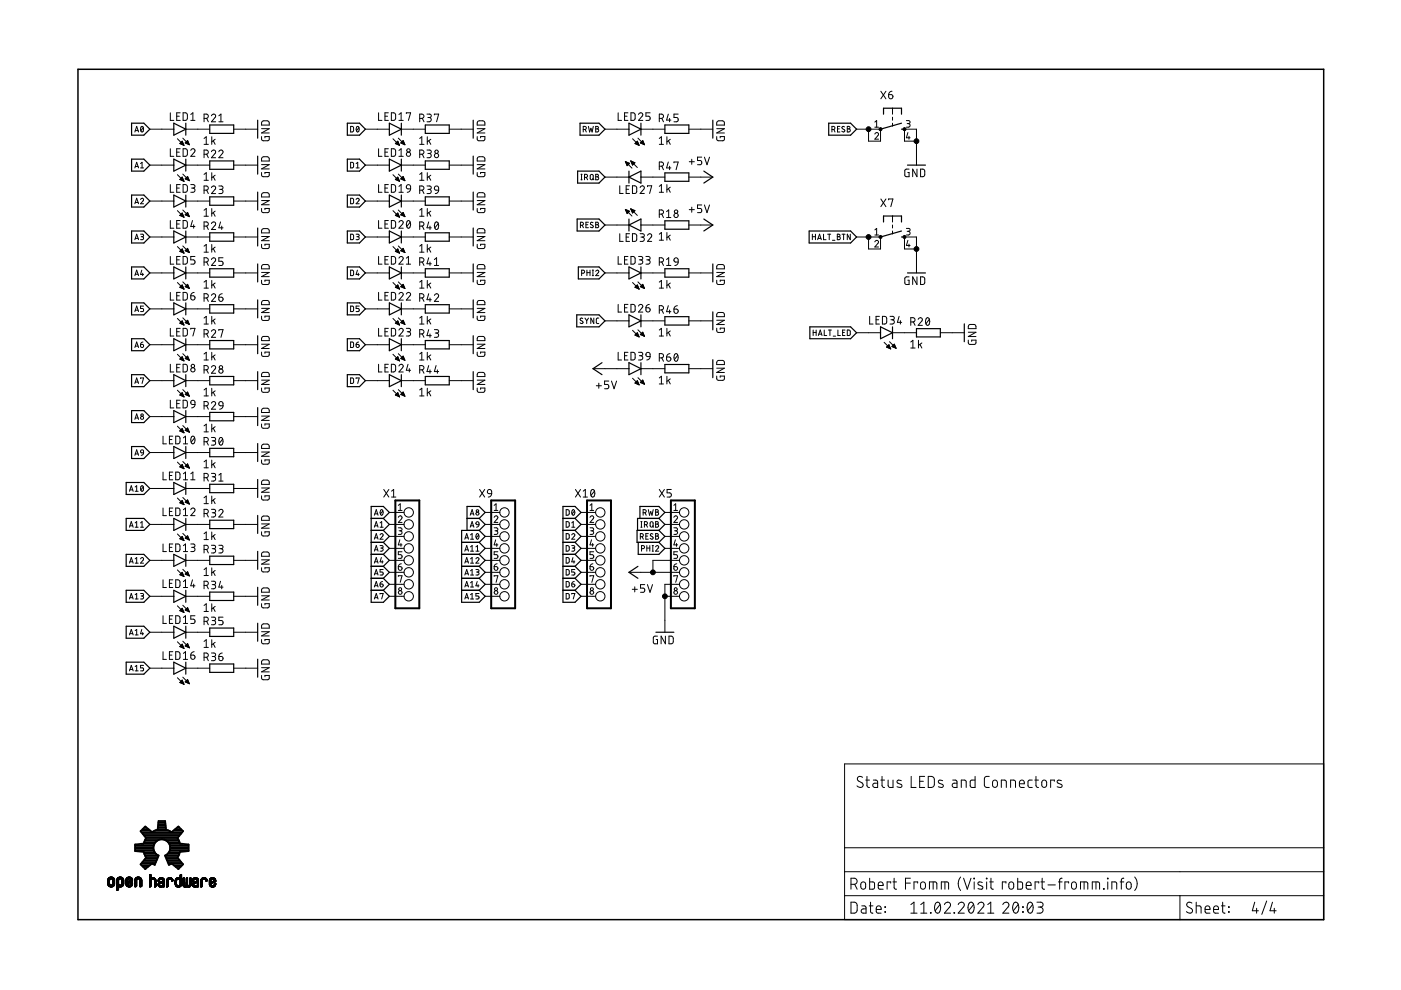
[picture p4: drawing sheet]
<svg xmlns="http://www.w3.org/2000/svg" width="297mm" height="210mm" viewBox="0 0 297 210" stroke-linecap="round" stroke-linejoin="round" font-family="sans-serif">
<g fill="none" stroke="#000" stroke-width=".21">
<path d="M186.8 19.3l1 1.7M187.8 19.3l-1 1.7M189.1 19.3l-.4 .2-.3 .6M28.6 28l.4-1.2 .4 1.2M28.6 35.6l.4-1.2 .4 1.2M28.7 27.7h.6M28.7 35.3h.6M29.8 35.6h.6M29.8 34.7l.3-.3v1.2M30 26.9v-.1a.61 .61 0 0 1 .4 .6 .61 .61 0 0 1-.4 .6l-.2-.6zM30.4 27.1l-.5 .6M31.8 27.4h5.1"/>
<path d="M31.8 35h5.1M36.1 39.1v1.7h.8M36.1 23.9v1.6h.8M36.1 31.5v1.6h.8M37.5 24.6h.5M37.5 32.3h.5M37.5 39.9h.5M37.6 29.4l1.4 1.4M37.6 37l1.4 1.4M38.1 30.4l.5-.5 .4 .9zM38.1 38.1l.5-.6 .4 .9zM38.1 38.1h.7"/>
<path d="M38.2 39.1h-.7v1.7h.7M38.2 23.9h-.7v1.6h.7M38.2 31.5h-.7v1.6h.7M38.2 30.5h.7M38.2 30.4h.6M38.2 38h.6M38.3 30.2h.5M38.4 37.8h.4M38.4 30.1h.3M38.4 38.2h.5M38.5 37.7h.2M38.5 30.6h.4"/>
<path d="M38.6 30h.1M38.6 37.6h.1M38.7 38.3h.2M38.8 29.3l1.4 1.4M38.8 30.7h.2M38.8 36.9l1.4 1.4M38.8 23.9h.7l.2 .3v.9l-.2 .4h-.7zM38.8 31.5l.7 .1 .2 .2v.9l-.2 .4h-.7zM38.8 39.1l.7 .1 .2 .2v.9l-.2 .4-.7 .1zM39 38.4h.1M39.3 30.3l.5-.5 .4 .9zM39.3 37.9l.5-.5 .4 .9z"/>
<path d="M39.3 38h.7M39.3 30.4h.7M39.3 30.2h.6M39.4 37.8h.5M39.4 27.4h5.1M39.4 35h5.1M39.5 30.1h.4M39.5 37.7h.4M39.6 30h.3M39.6 38.1h.4M39.6 37.6h.2M39.6 30.5h.4"/>
<path d="M39.7 29.9h.1M39.7 37.5h.1M39.9 38.2h.2M39.9 30.6h.2M40.4 31.9a.44 .44 0 0 1 .7-.3 .44 .44 0 0 1 .1 .7l-.8 .8h.9M40.4 39.1h.6a.37 .37 0 0 1 .3 .4 .37 .37 0 0 1-.3 .4h-.4M40.4 25.5h.9M40.4 24.3l.5-.4v1.6M40.9 39.9a.44 .44 0 0 1 .4 .4 .44 .44 0 0 1-.4 .5h-.5M43.3 25.1h.4a.46 .46 0 0 0 .5-.5 .46 .46 0 0 0-.5-.4h-.4v1.6M43.3 32.7h.4a.44 .44 0 0 0 .5-.4 .44 .44 0 0 0-.5-.5h-.4v1.6M43.3 29.4l.4-.4v1.6"/>
<path d="M43.3 37l.4-.4v1.6M43.3 30.6h.9M43.3 38.2h.9M43.8 25.1l.4 .7M43.8 32.7l.4 .7M44.8 24.6a.44 .44 0 0 1 .7-.4 .44 .44 0 0 1 .1 .7l-.8 .9h.9M44.8 32.2a.44 .44 0 0 1 .7-.4 .44 .44 0 0 1 .1 .7l-.8 .9h.9M44.8 39.8a.44 .44 0 0 1 .7-.4 .44 .44 0 0 1 .1 .8l-.8 .8h.9M44.9 29v1.6M44.9 36.6v1.6M45.2 29.8l.4 .8M45.2 37.5l.4 .7"/>
<path d="M45.6 29.5l-.7 .6M45.6 37.1l-.7 .6M46.4 32.2a.44 .44 0 0 1 .6-.4 .44 .44 0 0 1 .2 .7l-.8 .9h.9M46.4 39.4h.5a.36 .36 0 0 1 .4 .4 .36 .36 0 0 1-.4 .4h-.3M46.4 25.8h.9M46.4 24.6l.4-.4v1.6M49.6 27.4h5M49.6 35h5M55.5 29v.5l.2 .3h1l.4-.2v-.6h-.9v.2M55.5 36.6v.5l.2 .3 1 .1 .4-.2v-.7h-.9v.2M55.5 27.3h1.6l-1.6 .9h1.6M55.5 34.9h1.6l-1.6 .9h1.6"/>
<path d="M55.6 25.7h1.2l.2 .2 .1 .6h-1.6zM55.6 33.4l1.2-.1 .2 .2 .1 .6h-1.6zM74.3 26.8l.7 .2v.8l-.3 .2h-.4zM74.3 34.4h.5l.2 .2v.8l-.3 .2h-.4zM75.5 35.6h.7M75.5 34.7l.3-.3v1.2M75.6 26.9l.1-.1a.6 .6 0 0 1 .5 .6 .6 .6 0 0 1-.5 .6l-.2-.6zM76.1 27.1l-.5 .6M77.5 27.4h5M77.5 35h5M80.3 39.1v1.7h.7M80.3 23.9v1.6h.7"/>
<path d="M80.3 31.5v1.6h.7M81.6 24.6h.6M81.6 32.3h.6M81.6 39.9h.6M82.3 39.1h-.7v1.7h.7M82.3 23.9h-.7v1.6h.7M82.3 31.5h-.7v1.6h.7M83 23.9h.6l.2 .3 .1 .9-.3 .4h-.6zM83 31.5l.6 .1 .2 .2 .1 .9-.3 .4h-.6zM83 39.1l.6 .1 .2 .2 .1 .9-.3 .4-.6 .1zM83.3 29.4l1.4 1.4M83.3 37l1.4 1.5"/>
<path d="M83.8 30.4l.5-.5 .4 .9zM83.9 38.1h.7M83.9 30.5h.7M83.9 30.4h.6M83.9 38h.6M84 30.2h.5M84.1 37.8h.4M84.1 38.2h.5M84.2 30.1h.2M84.2 30.6h.4M84.2 37.7h.2M84.3 30h.1"/>
<path d="M84.3 37.6h.1M84.3 37.5l.4 .9-.9-.3zM84.4 38.3h.3M84.5 29.3l1.4 1.4M84.5 36.9l1.4 1.4M84.5 30.7h.2M84.6 25.5h.9M84.6 33.1h.9M84.6 24.3l.4-.4v1.6M84.6 31.9l.4-.4v1.6M84.6 39.5l.4-.4v1.7M85 30.3l.5-.5 .4 .9z"/>
<path d="M85 37.9l.5-.5 .4 .9zM85 38h.7M85 30.2h.7M85.1 30.4h.6M85.1 37.8h.6M85.1 27.4h5.1M85.1 35h5.1M85.2 30.1h.4M85.2 37.7h.4M85.3 30h.3M85.3 38.1h.5M85.3 37.6h.3"/>
<path d="M85.3 30.5h.5M85.4 29.9h.1M85.4 37.5h.1M85.6 38.2h.2M85.6 30.6h.2M86.1 24.1v-.2h1l-.5 1.6M86.3 39.3l.3-.2 .3 .2 .2 .7-.8-.1-.2-.3zM89 25.1h.4a.46 .46 0 0 0 .5-.5 .46 .46 0 0 0-.5-.4h-.4v1.6M89 32.7h.4a.44 .44 0 0 0 .5-.4 .44 .44 0 0 0-.5-.5h-.4v1.6M89 30.6h.9M89 38.2h.9M89 29.4l.4-.4v1.6"/>
<path d="M89 37l.4-.4v1.6M89.5 25.1l.4 .7M89.5 32.7l.4 .7M90.5 24.2h.6a.36 .36 0 0 1 .3 .4 .36 .36 0 0 1-.3 .3h-.4M90.5 31.8h.6a.36 .36 0 0 1 .3 .4 .36 .36 0 0 1-.3 .3h-.4M90.5 39.4h.6a.36 .36 0 0 1 .3 .4 .36 .36 0 0 1-.3 .4h-.4M90.6 29v1.6M90.6 36.6v1.6M90.9 29.8l.4 .8M90.9 37.5l.4 .7M91 24.9a.46 .46 0 0 1 .4 .5 .46 .46 0 0 1-.4 .4h-.5M91 32.5a.46 .46 0 0 1 .4 .5 .46 .46 0 0 1-.4 .4h-.5"/>
<path d="M91.3 29.5l-.7 .6M91.3 37.1l-.7 .6M92.1 24.4v-.2h.9l-.4 1.6M92.2 39.6l.4-.2 .3 .2 .1 .7-.8-.1-.1-.3zM95.2 27.4h5.1M95.2 35h5.1M101.2 29v.6l.2 .2h1l.4-.2v-.6h-.9v.2M101.2 36.6v.7l.2 .1 1 .1 .4-.2v-.7h-.9v.2M101.2 27.3h1.6l-1.6 .9h1.6M101.2 34.9h1.6l-1.6 .9h1.6M101.3 25.7h1.2l.3 .2v.6h-1.6zM101.3 33.4l1.2-.1 .3 .2v.6h-1.6z"/>
<path d="M123.2 38.1h.2M123.2 37h.2M123.3 37v1.1M123.7 27.5l.5-.2v-.4l-.5-.1v1.2M123.9 37.6l.6-.1v-.4l-.6-.1v1.1M124.1 27.5l.2 .5M124.3 37.6l.3 .5M124.8 26.8l.2 1.2 .3-.8 .2 .8 .3-1.2M125.2 37.1l.2-.1 .4 .1v.9l-.3 .1-.3-.1zM125.6 37.9l.3 .2M126.3 37l.5 .1v.3l-.2 .1 .3 .2-.1 .4h-.5zM126.3 26.8l.5 .1v.3l-.2 .1 .3 .3-.1 .3-.5 .1z"/>
<path d="M126.3 37.5h.3M126.3 27.3h.3M128.3 27.4h5M128.3 37.5h5M131.1 23.9v1.6h.7M131.4 39.4v1.6h.7M132.4 24.6h.5M132.6 34.2l1.4 1.4M132.6 34.2l.9 .4-.5 .5zM132.6 34.3h.2M132.7 34.5h.4M132.7 34.6h.6"/>
<path d="M132.8 34.7h.6M132.8 34.8h.5M132.9 34.9h.3M132.9 35.1h.2M133.1 23.9h-.7v1.6h.7M133.5 39.4h-.7v1.6h.7M133.7 34.1l1.4 1.4M133.7 34.1l.9 .4-.5 .5zM133.8 23.9h.6l.2 .3v1.1l-.2 .2h-.6zM133.8 34.2h.1M133.8 34.3h.4M133.9 34.5h.6"/>
<path d="M133.9 34.6h.7M134 34.7h.4M134 34.8h.3M134.1 39.4h.6l.3 .3v1l-.3 .3h-.6zM134.1 34.9h.1M134.1 29.4l1.4 1.4M134.6 30.4l.5-.5 .4 .9zM134.7 30.5h.7M134.7 30.4h.6M134.8 30.2h.5M135 30.1h.2M135 30.6h.4"/>
<path d="M135.1 30h.1M135.3 30.7h.2M135.3 29.3l1.4 1.4M135.4 24.3a.44 .44 0 0 1 .6-.4 .44 .44 0 0 1 .1 .7l-.7 .9h.9M135.7 39.8a.44 .44 0 0 1 .7-.4 .44 .44 0 0 1 .1 .7l-.8 .9h.9M135.8 30.3l.5-.5 .4 .9zM135.8 30.4h.7M135.8 30.2h.7M135.9 27.4h5.1M135.9 37.5h5.1M136 30.1h.4M136.1 30h.3"/>
<path d="M136.1 30.5h.5M136.2 29.9h.1M136.4 30.6h.2M137.3 39.6v-.2h.9l-.5 1.6M137.8 23.9h-.9v.7h.6a.45 .45 0 0 1 .3 .5 .45 .45 0 0 1-.3 .4h-.6M139.8 25.1h.4a.46 .46 0 0 0 .5-.5 .46 .46 0 0 0-.5-.4h-.4v1.6M139.8 35.2h.4a.44 .44 0 0 0 .5-.4 .44 .44 0 0 0-.5-.4h-.4v1.6M139.8 30.6h.9M139.8 29.4l.4-.4v1.6M139.8 39.5l.4-.4v1.7M140.3 25.1l.4 .7M140.3 35.2l.4 .8"/>
<path d="M141.4 29v1.6M141.4 39.1v1.7M141.7 24.2l-.4 1.3h.9M141.7 34.4l-.4 1.2h.9M141.7 29.8l.4 .8M142 25.1v.7M142 35.2v.8M142.1 29.5l-.7 .6M142.1 39.7l-.7 .5M142.9 34.5v-.1h.9l-.5 1.6M143.8 24.2h-.9v.7h.5a.46 .46 0 0 1 .4 .5 .46 .46 0 0 1-.4 .4h-.5M146 27.4h5.1"/>
<path d="M146 37.5h5.1M146.1 34.3h1.1M146.7 33.8v1M148.8 33.3h-.9v.7h.5a.45 .45 0 0 1 .4 .5 .45 .45 0 0 1-.4 .4h-.5M149.4 33.3l.5 1.6 .5-1.6M152 29v.5l.2 .3h1l.4-.2v-.6h-.9v.2M152 27.3h1.6l-1.6 .9h1.6M152.1 25.7h1.2l.3 .2v.6h-1.6zM176.4 27.5l.4-.1 .2-.2v-.3l-.6-.1v1.2M176.8 27.5l.2 .5M177.6 27.3h.3M178.1 26.8h-.5v1.2h.5"/>
<path d="M179 26.9l-.3-.1-.2 .3 .5 .4a.29 .29 0 0 1 0 .4 .29 .29 0 0 1-.4 0l-.1-.1M179.6 26.8l.6 .1v.3l-.2 .1 .3 .3-.2 .3-.5 .1zM179.6 27.3h.4M181.6 27.4h5.1v2.5h-2.6v-2.5M185.5 28.4a.39 .39 0 0 1 .5-.3 .39 .39 0 0 1 .1 .6l-.6 .8h.8M185.5 25.9l.4-.3v1.4M185.5 27h.8M188.4 20.1h.6a.45 .45 0 0 1 .3 .5 .45 .45 0 0 1-.5 .4 .45 .45 0 0 1-.4-.5zM189.2 22.9v1.3M189.2 24.8v.7M189.2 26.1v.7M192.2 25.6h.6l.2 .2-.2 .4h-.5"/>
<path d="M192.5 28.1l-.3 1.1h.8M192.6 26.2a.38 .38 0 0 1 .4 .4 .38 .38 0 0 1-.4 .4h-.4M192.7 28.9v.6M192.7 35.9h-.6l-.2 .2v1.2l.2 .1 .6 .1v-.9h-.2M194.3 29.9h-2.5v-2.5h2.5v7.6M194.4 35.9v1.6l-.9-1.6v1.6M195.2 35.9h.6l.2 .2v1.1l-.2 .2-.6 .1zM28.6 43.2l.4-1.2 .4 1.2M28.6 50.8l.4-1.1 .4 1.1M28.6 58.4l.4-1.1 .4 1.1M28.7 42.9h.6M28.7 50.5h.6"/>
<path d="M28.7 58.1h.6M29.8 42.3a.32 .32 0 0 1 .5-.2 .32 .32 0 0 1 .1 .5l-.6 .6h.6M29.8 49.7h.5l.1 .2-.1 .2-.4 .1M30.1 57.3l-.3 .9h.6M30.1 50.2l.3 .1v.4l-.6 .1M30.2 57.9v.5M31.8 50.2h5.1M31.8 42.6h5.1M31.8 57.9h5.1M36.1 46.8v1.6h.8M36.1 54.4v1.6h.8M37.5 47.5h.5"/>
<path d="M37.5 55.1h.5M37.6 44.7l1.4 1.4M37.6 52.3l1.4 1.4M37.6 59.9l1.4 1.4M38.1 45.7l.9 .4M38.1 45.7l.5-.5 .4 .9M38.1 45.7h.7M38.1 53.3h.7M38.2 46.8h-.7v1.6h.7M38.2 54.4h-.7v1.6h.7M38.2 45.6h.6M38.3 53.1h.5"/>
<path d="M38.3 53.4h.6M38.4 45.4h.3M38.4 53h.3M38.4 45.8h.5M38.5 45.3h.2M38.5 52.9h.2M38.6 45.2h.1M38.6 52.8l-.5 .5 .9 .4M38.6 52.8l.4 .9M38.6 53.5h.3M38.6 52.8h.1M38.7 45.9h.2"/>
<path d="M38.8 44.5l1.4 1.4M38.8 52.2l1.4 1.4M38.8 59.8l1.4 1.4M38.8 46.8h.7l.2 .3v.8l-.2 .5h-.7zM38.8 54.4h.7l.2 .3v.9l-.2 .4h-.7zM38.9 53.6h.1M38.9 46h.1M39.3 45.6h.7M39.3 45.6l.9 .3M39.3 53.2l.9 .4M39.3 53.1h.7M39.4 45.4h.5"/>
<path d="M39.4 50.2h5.1M39.4 42.6h5.1M39.4 53h.5M39.4 57.9h5.1M39.5 45.3h.4M39.5 53.3h.5M39.5 52.9h.4M39.5 45.7h.5M39.6 45.2h.2M39.6 52.8h.2M39.8 52.7h.1M39.8 45.1h.1"/>
<path d="M39.8 45l-.5 .6M39.8 45l.4 .9M39.8 53.4h.3M39.8 52.7l-.5 .5M39.8 52.7l.4 .9M39.8 45.8h.3M40.1 53.5h.1M40.1 45.9h.1M40.8 46.8l-.4 1.2h.9M41.1 47.7v.7M41.3 54.4h-.9v.7h.6a.46 .46 0 0 1 .3 .5 .46 .46 0 0 1-.3 .4h-.6M43.3 40.3h.4a.44 .44 0 0 0 .5-.4 .44 .44 0 0 0-.5-.5h-.4v1.6"/>
<path d="M43.3 47.9h.4a.44 .44 0 0 0 .5-.4 .44 .44 0 0 0-.5-.4h-.4v1.6M43.3 55.6h.4a.46 .46 0 0 0 .5-.5 .46 .46 0 0 0-.5-.4h-.4v1.6M43.3 44.6l.4-.4v1.6M43.3 52.2l.4-.4v1.7M43.3 59.8l.4-.3v1.6M43.3 45.8h.9M43.3 53.5h.9M43.8 40.3l.4 .7M43.8 47.9l.4 .8M43.8 55.6l.4 .7M44.8 47.4a.44 .44 0 0 1 .7-.3 .44 .44 0 0 1 .1 .7l-.8 .9h.9M44.8 55a.44 .44 0 0 1 .7-.3 .44 .44 0 0 1 .1 .7l-.8 .9h.9"/>
<path d="M44.9 44.2v1.6M44.9 51.8v1.7M44.9 59.5v1.6M45.2 45.1l.4 .7M45.2 52.7l.4 .8M45.6 44.8l-.7 .5M45.6 52.4l-.7 .5M46.8 47.1l-.4 1.2h.9M46.8 40.2a.44 .44 0 0 1 .5 .4 .44 .44 0 0 1-.5 .4h-.4M47 47.9v.8M47.3 54.7h-.9v.7h.5a.45 .45 0 0 1 .4 .4 .45 .45 0 0 1-.4 .5h-.5M49.6 50.2h5"/>
<path d="M49.6 42.6h5M49.6 57.9h5M55.5 44.2v.5l.2 .4h1l.4-.2v-.7h-.9v.2M55.5 51.8v.5l.2 .4h1l.4-.2v-.7h-.9v.3M55.5 59.4v.6l.2 .3h1.2l.2-.2v-.7h-.9v.3M55.5 42.5h1.6l-1.6 .9h1.6M55.5 50.1h1.6l-1.6 .9h1.6M55.5 57.8h1.6l-1.6 .9h1.6M55.6 41l1.2-.1 .2 .2 .1 .7h-1.6zM55.6 48.6l1.2-.1 .2 .2 .1 .7h-1.6zM55.6 56.2l1.2-.1 .2 .3 .1 .6h-1.6zM74.3 42l.5 .1 .2 .1v.8l-.2 .2h-.5z"/>
<path d="M74.3 49.7h.5l.2 .2v.7l-.2 .2h-.5zM74.3 57.3h.5l.2 .2v.8l-.2 .1h-.5zM75.5 42.3a.33 .33 0 0 1 .5-.3 .33 .33 0 0 1 .1 .6l-.6 .6h.7M75.5 49.7h.5l.2 .2-.2 .2-.4 .1M75.8 57.3l-.3 .9h.7M75.8 50.2l.3 .1v.4l-.6 .1M76 57.9v.5M77.5 50.2h5M77.5 42.6h5M77.5 57.9h5M80.3 46.8v1.6h.7M80.3 54.4v1.6h.7"/>
<path d="M81.6 47.5h.6M81.6 55.1h.6M82.3 46.8h-.7v1.6h.7M82.3 54.4h-.7v1.6h.7M83 46.8h.6l.2 .3 .1 .8-.3 .5h-.6zM83 54.4h.6l.2 .3 .1 .9-.3 .4h-.6zM83.3 44.7l1.4 1.4M83.3 52.3l1.4 1.4M83.3 59.9l1.4 1.4M83.8 45.7l.5-.5 .4 .9zM83.8 45.7h.8M83.9 53.3h.6"/>
<path d="M83.9 45.6h.6M84 53.1h.5M84.1 53.4h.5M84.1 45.4h.4M84.1 45.8h.5M84.1 53h.3M84.2 45.3h.2M84.2 52.9h.2M84.3 45.2h.1M84.3 53.5h.3M84.3 52.8l-.5 .5 .9 .4M84.3 52.8l.4 .9"/>
<path d="M84.3 52.8h.1M84.4 45.9h.3M84.5 44.5l1.4 1.4M84.5 52.2l1.4 1.4M84.5 59.8l1.4 1.4M84.6 47.1a.45 .45 0 0 1 .6-.3 .45 .45 0 0 1 .2 .7l-.8 .9h.9M84.6 54.7a.45 .45 0 0 1 .6-.3 .45 .45 0 0 1 .2 .7l-.8 .9h.9M84.6 40.8h.9M84.6 53.6h.1M84.7 46h.1M85 45.6l.9 .3M85 53.2l.9 .4"/>
<path d="M85 45.6h.7M85 53.1h.7M85.1 50.2h5.1M85.1 45.4h.5M85.1 42.6h5.1M85.1 57.9h5.1M85.1 53h.5M85.2 45.3h.4M85.2 53.3h.5M85.2 52.9h.4M85.3 45.7h.4M85.3 45.2h.2"/>
<path d="M85.3 52.8h.2M85.4 45.1h.1M85.5 52.7h.1M85.5 45l-.5 .6M85.5 52.7l-.5 .5M85.5 45l.4 .9M85.5 52.7l.4 .9M85.5 53.4h.3M85.5 45.8h.3M85.8 53.5h.1M85.8 45.9h.1M86.1 56h1"/>
<path d="M86.1 54.7l.5-.3v1.6M86.4 46.9l.2-.1a.95 .95 0 0 1 0 1.6 1.04 1.04 0 0 1-.2-1.5zM87 47.1l-.8 .9M87.1 40l-.3 .6-.5 .2M89 40.3h.4a.44 .44 0 0 0 .5-.4 .44 .44 0 0 0-.5-.5h-.4v1.6M89 47.9h.4a.44 .44 0 0 0 .5-.4 .44 .44 0 0 0-.5-.4h-.4v1.6M89 55.6h.4a.46 .46 0 0 0 .5-.5 .46 .46 0 0 0-.5-.4h-.4v1.6M89 45.8h.9M89 53.5h.9M89 44.6l.4-.4v1.6M89 52.2l.4-.4v1.7M89 59.8l.4-.3v1.6"/>
<path d="M89.5 40.3l.4 .7M89.5 47.9l.4 .8M89.5 55.6l.4 .7M90.6 44.2v1.6M90.6 51.8v1.7M90.6 59.5v1.6M90.9 47.1l-.4 1.2h.9M90.9 54.7l-.4 1.2h.9M90.9 45.1l.4 .7M90.9 52.7l.4 .8M91 40.2a.44 .44 0 0 1 .4 .4 .44 .44 0 0 1-.4 .4h-.5M91.2 47.9v.8"/>
<path d="M91.2 55.6v.7M91.3 44.8l-.7 .5M91.3 52.4l-.7 .5M92.1 56.3h.9M92.1 55l.5-.3v1.6M92.3 47.2l.3-.1a.95 .95 0 0 1 0 1.6 1 1 0 0 1-.3-1.5zM92.9 47.4l-.7 .9M93 40.3l-.3 .6-.4 .1M95.2 50.2h5.1M95.2 42.6h5.1M95.2 57.9h5.1M101.2 44.2v.7l.2 .2h1l.4-.2v-.7h-.9v.2"/>
<path d="M101.2 51.8v.7l.2 .2h1l.4-.2v-.7h-.9v.3M101.2 59.4v.7l.2 .2 1.3-.1 .1-.8h-.9v.3M101.2 42.5h1.6l-1.6 .9h1.6M101.2 50.1h1.6l-1.6 .9h1.6M101.2 57.8h1.6l-1.6 .9h1.6M101.3 41l1.2-.1 .3 .2v.7h-1.6zM101.3 48.6l1.2-.1 .3 .2v.7h-1.6zM101.3 56.2l1.2-.1 .3 .3v.6h-1.6zM123.1 47.8l.5-.2v-.4l-.5-.1v1.2M123.3 57.9l.6-.1v-.4l-.6-.1v1.1M123.4 47.8l.3 .5M124.2 47.6h.4"/>
<path d="M124.4 57.3v1.1M124.4 57.8h.7M124.8 47.1h-.6v1.2h.6M125.1 57.3v1.1M125.6 57.3h.2M125.6 58.4h.2M125.7 57.3v1.1M125.7 47.2l-.4-.1-.1 .3 .5 .4a.32 .32 0 0 1-.1 .5 .32 .32 0 0 1-.5-.2M126.3 47.1l.5 .1v.3l-.2 .1 .3 .3-.1 .4h-.5zM126.3 57.5a.32 .32 0 0 1 .5-.2 .32 .32 0 0 1 .1 .5l-.6 .6h.7M126.3 47.6h.3M128.3 57.9h5"/>
<path d="M128.3 47.7h5M131.1 54.4v1.6h.7M131.4 49.6v1.6h.7M132.4 55.1h.5M132.6 44.4l1.4 1.4M132.6 44.4l.9 .4-.5 .5zM132.6 44.5h.1M132.7 44.6h.3M132.7 44.7h.6M132.8 40.1h.5M132.8 50.3h.5M132.8 44.8h.6"/>
<path d="M132.8 44.9h.5M132.9 45.1h.3M132.9 45.2h.2M133.1 54.4h-.7v1.6h.7M133.5 49.6h-.7v1.6h.7M133.7 44.3l1.4 1.4M133.7 44.3l.9 .4-.5 .5zM133.8 44.3h.1M133.8 54.4h.6l.2 .3v1l-.2 .3h-.6zM133.8 44.5h.4M133.9 44.6h.6M133.9 44.7h.7"/>
<path d="M134 44.8h.5M134 44.9h.3M134.1 45.1h.1M134.1 49.6h.6l.3 .2v1.1l-.3 .3h-.6zM134.1 59.9l1.4 1.4M135.3 59.8l1.4 1.4M135.4 54.4h.5a.36 .36 0 0 1 .4 .3 .36 .36 0 0 1-.4 .4h-.3M135.7 49.6h.5a.36 .36 0 0 1 .4 .3 .36 .36 0 0 1-.4 .4h-.3M135.8 55.1a.46 .46 0 0 1 .5 .5 .46 .46 0 0 1-.5 .4h-.4M135.9 57.9h5.1M135.9 47.7h5.1M136.2 50.3a.46 .46 0 0 1 .4 .4 .46 .46 0 0 1-.4 .5h-.5"/>
<path d="M136.9 54.4h.6a.36 .36 0 0 1 .3 .3 .36 .36 0 0 1-.3 .4h-.4M137.3 49.9a.44 .44 0 0 1 .6-.3 .44 .44 0 0 1 .1 .7l-.7 .9h.9M137.4 55.1a.46 .46 0 0 1 .4 .5 .46 .46 0 0 1-.4 .4h-.5M139.8 45.4h.4a.44 .44 0 0 0 .5-.4 .44 .44 0 0 0-.5-.5h-.4v1.6M139.8 55.6h.4a.46 .46 0 0 0 .5-.5 .46 .46 0 0 0-.5-.4h-.4v1.6M139.8 49.7l.4-.4v1.6M139.8 59.8l.4-.3v1.6M139.8 40.8h.9M139.8 50.9h.9M140.3 45.4l.4 .7M140.3 55.6l.4 .7M141.3 56.3h.9"/>
<path d="M141.3 44.9l.5-.4v1.6M141.3 55l.5-.3v1.6M141.3 46.1h.9M141.4 49.3v1.6M141.4 59.5v1.6M141.7 40l.4 .8M141.7 50.2l.4 .7M142.1 49.8l-.7 .6M143 54.8l.3-.1 .4 .1 .1 .8-.8-.1-.1-.4zM143.8 55.6l-.3 .6-.4 .1M146 57.9h5.1M146 47.7h5.1"/>
<path d="M146.1 44.4h1.1M146.7 43.9v1.1M148.8 43.5h-.9v.7h.5a.45 .45 0 0 1 .4 .4 .45 .45 0 0 1-.4 .5h-.5M149.4 43.5l.5 1.6 .5-1.6M152 59.4v.6l.2 .3h1.2l.2-.2v-.7h-.9v.3M152 57.8h1.6l-1.6 .9h1.6M152.1 56.2l1.2-.1 .3 .3v.6h-1.6zM172.2 50.2h.7M172.2 49.7v1.1M172.9 49.7v1.1M173.4 50.8l.4-1.1 .3 1.1M173.5 50.5h.5"/>
<path d="M174.6 49.7v1.1h.5M175.5 49.7h.6M175.8 49.7v1.1M176.5 50.9h.5M177.5 49.7l.6 .1v.3l-.3 .1 .4 .2-.2 .4h-.5zM177.5 50.2h.3M178.5 49.7h.7M178.9 49.7v1.1M180.3 49.7v1.1l-.7-1.1v1.1M181.6 50.2h5.1v2.6h-2.6v-2.6M185.5 51.3a.38 .38 0 0 1 .5-.3 .38 .38 0 0 1 .1 .6l-.6 .8h.8M185.5 48.7l.4-.3v1.4"/>
<path d="M185.5 49.8h.8M186.8 42.2l1 1.6M187.8 42.2l-1 1.6M188.4 42.4v-.2h.9l-.4 1.6M189.2 45.8v1.3M189.2 47.7v.6M189.2 49v.6M192.2 48.4l.6 .1 .2 .2-.2 .3h-.5M192.5 51l-.3 1h.8M192.6 49a.39 .39 0 0 1 .4 .4 .39 .39 0 0 1-.4 .4h-.4M192.7 51.8v.6M192.7 58.7h-.5l-.3 .2-.1 1.1 .3 .3h.6v-.9h-.2"/>
<path d="M194.3 52.8h-2.5v-2.6h2.5v7.7M194.4 58.7v1.6l-.9-1.6v1.6M195.2 58.7h.6l.2 .3v1l-.2 .3h-.6zM28.6 66.1l.4-1.2 .4 1.2M28.6 73.7l.4-1.2 .4 1.2M28.7 65.8h.6M28.7 73.4h.6M29.8 73h.4a.32 .32 0 0 1 .2 .4 .32 .32 0 0 1-.3 .3 .32 .32 0 0 1-.3-.3zM30.3 72.5l-.3 .2-.2 .3M30.4 64.9h-.6v.5h.4a.34 .34 0 0 1 .2 .3 .34 .34 0 0 1-.2 .4h-.4M31.8 65.5h5.1M31.8 73.1h5.1"/>
<path d="M36.1 69.6v1.6h.8M36.1 62v1.6h.8M36.1 77.2v1.7h.8M37.5 62.7h.5M37.5 70.3h.5M37.5 78h.5M37.6 67.5l1.4 1.4M37.6 75.1l1.4 1.4M38.1 60.9l.5-.5 .4 .9zM38.1 68.5l.5-.5 .4 .9zM38.1 76.1l.5-.5 .4 .9zM38.2 60.9h.6"/>
<path d="M38.2 68.5h.6M38.2 69.6h-.7v1.6h.7M38.2 62h-.7v1.6h.7M38.2 77.2h-.7v1.7h.7M38.2 76.2h.7M38.2 76.1h.6M38.2 68.6h.7M38.3 61h.6M38.3 60.7h.5M38.3 68.3h.5M38.3 75.9h.5M38.4 60.6h.3"/>
<path d="M38.4 68.2h.3M38.4 75.8h.3M38.5 76.3h.4M38.5 68.7h.4M38.5 60.5h.2M38.5 68.1h.2M38.6 75.7h.1M38.6 61.1h.3M38.8 67.4l1.4 1.4M38.8 75l1.4 1.4M38.8 76.4h.2M38.8 62h.7l.2 .3v.9l-.2 .4h-.7z"/>
<path d="M38.8 69.6l.7 .1 .2 .2v.9l-.2 .4h-.7zM38.8 77.2l.7 .1 .2 .2v.9l-.2 .4-.7 .1zM38.8 68.8h.2M38.9 61.2h.1M39.3 60.8l.5-.5 .4 .9zM39.3 68.4l.5-.5 .4 .9zM39.3 76l.5-.5 .4 .9zM39.3 60.7h.7M39.3 68.3h.7M39.3 75.9h.7M39.4 76.1h.6M39.4 65.5h5.1"/>
<path d="M39.4 73.1h5.1M39.4 60.6h.5M39.4 68.5h.6M39.4 68.2h.5M39.5 60.9h.5M39.5 75.8h.4M39.5 60.5h.4M39.6 68.1h.3M39.6 75.7h.3M39.6 76.2h.4M39.7 60.4h.1M39.7 68.6h.4"/>
<path d="M39.7 68h.1M39.7 75.6h.1M39.7 61h.4M39.9 76.3h.2M40 68.7h.1M40 61.1h.1M40.4 62.7h.6a.45 .45 0 0 1 .4 .5 .45 .45 0 0 1-.5 .4 .45 .45 0 0 1-.5-.4zM40.4 69.8v-.2h.9l-.4 1.6M41.2 62l-.6 .3-.2 .4M43.3 63.2h.4a.46 .46 0 0 0 .5-.5 .46 .46 0 0 0-.5-.4h-.4v1.6M43.3 70.8h.4a.46 .46 0 0 0 .5-.5 .46 .46 0 0 0-.5-.4h-.4v1.6M43.3 78.4h.4a.46 .46 0 0 0 .5-.4 .46 .46 0 0 0-.5-.5h-.4v1.6"/>
<path d="M43.3 67.4l.4-.3v1.6M43.3 75.1l.4-.4v1.6M43.3 61.1h.9M43.3 68.7h.9M43.3 76.3h.9M43.8 63.2l.4 .7M43.8 70.8l.4 .7M43.8 78.4l.4 .7M44.8 62.6a.45 .45 0 0 1 .7-.3 .45 .45 0 0 1 .1 .7l-.8 .9h.9M44.8 70.3a.44 .44 0 0 1 .7-.4 .44 .44 0 0 1 .1 .7l-.8 .9h.9M44.8 77.9a.44 .44 0 0 1 .7-.4 .44 .44 0 0 1 .1 .7l-.8 .9h.9M44.9 67.1v1.6"/>
<path d="M44.9 74.7v1.6M45.2 60.3l.4 .8M45.2 67.9l.4 .8M45.2 75.6l.4 .7M45.6 60l-.7 .5M45.6 67.6l-.7 .6M45.6 75.2l-.7 .6M46.4 63h.5a.45 .45 0 0 1 .4 .5 .45 .45 0 0 1-.5 .4 .45 .45 0 0 1-.4-.4zM46.4 70.1v-.2h.9l-.5 1.6M47.1 62.3l-.6 .3-.1 .4M49.6 65.5h5M49.6 73.1h5"/>
<path d="M55.5 67v.6l.2 .3h1.2l.2-.2v-.7h-.9v.3M55.5 74.7v.5l.2 .3h1.2l.2-.2v-.6h-.9v.2M55.5 65.4h1.6l-1.6 .9h1.6M55.5 73h1.6l-1.6 .9h1.6M55.6 63.8l1.2-.1 .2 .3 .1 .6h-1.6zM55.6 71.5l1.2-.1 .2 .2 .1 .6h-1.6zM55.6 79.1l1.2-.1 .2 .2 .1 .6h-1.6zM74.3 64.9h.5l.2 .2v.8l-.2 .1-.5 .1zM74.3 72.5h.5l.2 .2v.8l-.2 .2h-.5zM75.5 73h.4a.33 .33 0 0 1 .3 .4 .33 .33 0 0 1-.4 .3 .33 .33 0 0 1-.3-.3zM76 72.5l-.3 .2-.2 .3M76.2 64.9h-.7v.5h.4a.34 .34 0 0 1 .3 .3 .34 .34 0 0 1-.3 .4h-.4"/>
<path d="M77.5 65.5h5M77.5 73.1h5M80.3 69.6v1.6h.7M80.3 62v1.6h.7M80.3 77.2v1.7h.7M81.6 62.7h.6M81.6 70.3h.6M81.6 78h.6M82.3 69.6h-.7v1.6h.7M82.3 62h-.7v1.6h.7M82.3 77.2h-.7v1.7h.7M83 62h.6l.2 .3 .1 .9-.3 .4h-.6z"/>
<path d="M83 69.6l.6 .1 .2 .2 .1 .9-.3 .4h-.6zM83 77.2l.6 .1 .2 .2 .1 .9-.3 .4-.6 .1zM83.3 67.5l1.4 1.4M83.3 75.1l1.4 1.4M83.8 60.9l.5-.5 .4 .9zM83.8 76.1l.5-.5 .4 .9zM83.8 68.5l.5-.5 .4 .9zM83.9 60.9h.6M83.9 68.5h.6M83.9 76.1h.6M83.9 76.2h.7M84 68.6h.6"/>
<path d="M84 60.7h.5M84 68.3h.5M84 61h.6M84 75.9h.5M84.1 60.6h.3M84.1 68.2h.3M84.2 75.8h.2M84.2 76.3h.4M84.2 68.7h.4M84.2 60.5h.2M84.3 75.7h.1M84.3 68.1h.1"/>
<path d="M84.3 61.1h.3M84.5 67.4l1.4 1.4M84.5 75l1.4 1.4M84.5 76.4h.2M84.5 68.8h.2M84.6 62.4a.45 .45 0 0 1 .6-.4 .45 .45 0 0 1 .2 .7l-.8 .9h.9M84.6 70a.45 .45 0 0 1 .6-.4 .45 .45 0 0 1 .2 .7l-.8 .9h.9M84.6 77.6a.45 .45 0 0 1 .6-.4 .45 .45 0 0 1 .2 .8l-.8 .9h.9M84.6 61.2h.1M85 60.8l.5-.5 .4 .9zM85 68.4l.5-.5 .4 .9zM85 76l.5-.5 .4 .9z"/>
<path d="M85 60.7h.7M85 68.3h.7M85 75.9h.7M85.1 76.1h.6M85.1 65.5h5.1M85.1 73.1h5.1M85.1 68.5h.6M85.1 60.6h.5M85.2 68.2h.4M85.2 60.9h.5M85.2 75.8h.4M85.3 60.5h.3"/>
<path d="M85.3 75.7h.3M85.3 68.1h.3M85.4 60.4h.1M85.4 76.2h.4M85.4 68h.1M85.4 75.6h.1M85.4 68.6h.4M85.4 61h.4M85.6 76.3h.2M85.7 68.7h.1M85.7 61.1h.1M86.1 62.4a.44 .44 0 0 1 .7-.4 .44 .44 0 0 1 .1 .7l-.8 .9h1"/>
<path d="M86.1 69.6h.6a.36 .36 0 0 1 .4 .4 .36 .36 0 0 1-.4 .3h-.4M86.5 77.2l-.4 1.3h1M86.6 70.3a.46 .46 0 0 1 .5 .5 .46 .46 0 0 1-.5 .4h-.5M86.8 78.1v.8M89 63.2h.4a.46 .46 0 0 0 .5-.5 .46 .46 0 0 0-.5-.4h-.4v1.6M89 70.8h.4a.46 .46 0 0 0 .5-.5 .46 .46 0 0 0-.5-.4h-.4v1.6M89 78.4h.4a.46 .46 0 0 0 .5-.4 .46 .46 0 0 0-.5-.5h-.4v1.6M89 61.1h.9M89 68.7h.9M89 76.3h.9M89 67.4l.4-.3v1.6M89 75.1l.4-.4v1.6"/>
<path d="M89.5 63.2l.4 .7M89.5 70.8l.4 .7M89.5 78.4l.4 .7M90.6 67.1v1.6M90.6 74.7v1.6M90.9 62.3l-.4 1.2h.9M90.9 69.9l-.4 1.3h.9M90.9 77.5l-.4 1.3h.9M90.9 60.3l.4 .8M90.9 67.9l.4 .8M90.9 75.6l.4 .7M91.2 63.2v.7"/>
<path d="M91.2 70.8v.7M91.2 78.4v.7M91.3 60l-.7 .5M91.3 67.6l-.7 .6M91.3 75.2l-.7 .6M92.1 62.6a.45 .45 0 0 1 .6-.3 .45 .45 0 0 1 .2 .7l-.8 .9h.9M92.1 69.9h.5a.36 .36 0 0 1 .4 .4 .36 .36 0 0 1-.4 .3h-.3M92.5 77.5l-.4 1.3h.9M92.6 70.6a.46 .46 0 0 1 .4 .5 .46 .46 0 0 1-.4 .4h-.5M92.7 78.4v.7M95.2 65.5h5.1M95.2 73.1h5.1"/>
<path d="M101.2 67v.7l.2 .2 1.3-.1 .1-.8h-.9v.3M101.2 74.7v.6l.2 .2h1.3l.1-.8h-.9v.2M101.2 65.4h1.6l-1.6 .9h1.6M101.2 73h1.6l-1.6 .9h1.6M101.3 63.8l1.2-.1 .3 .3v.6h-1.6zM101.3 71.5l1.2-.1 .3 .2v.6h-1.6zM101.3 79.1l1.2-.1 .3 .2v.6h-1.6zM123.5 67.5h-.3l-.2 .2 .6 .5a.32 .32 0 0 1-.2 .4 .32 .32 0 0 1-.4-.2M124 67.4l.4 .6M124.4 68v.6M124.8 67.4l-.4 .6M125.7 78.2h7.6"/>
<path d="M125.9 67.4v1.2l-.6-1.2v1.2M127 67.4l-.4 .1-.2 .2v.8l.6 .1M128.3 68h5M131.1 74.7v1.6h.7M131.1 64.5v1.7h.7M132.4 65.3h.5M132.4 75.4h.5M133.1 74.7h-.7v1.6h.7M133.1 64.5h-.7v1.7h.7M133.8 64.5l.6 .1 .2 .2v1.1l-.2 .2-.6 .1zM133.8 74.7h.6l.2 .3v1.1l-.2 .2h-.6zM134.1 70l1.4 1.4"/>
<path d="M134.6 71.1l.5-.6 .4 .9zM134.6 60.9l.5-.5 .4 .9zM134.7 60.9h.6M134.7 71h.6M134.7 71.1h.7M134.8 61h.6M134.8 60.7h.5M134.8 70.9h.5M134.9 60.6h.3M134.9 70.8h.3M135 71.2h.4M135 60.5h.2"/>
<path d="M135 70.6h.2M135.1 61.1h.3M135.3 69.9l1.4 1.4M135.3 71.4h.2M135.4 61.2h.1M135.4 64.9a.44 .44 0 0 1 .6-.3 .44 .44 0 0 1 .1 .7l-.7 .9h.9M135.4 74.7h.5a.36 .36 0 0 1 .4 .4 .36 .36 0 0 1-.4 .3h-.3M135.8 70.9l.5-.5 .4 .9zM135.8 60.8l.5-.5 .4 .9zM135.8 60.7h.7M135.8 75.4a.46 .46 0 0 1 .5 .5 .46 .46 0 0 1-.5 .4h-.4M135.8 70.9h.7"/>
<path d="M135.9 68h5.1M135.9 71h.6M135.9 78.2h5.1M135.9 60.6h.5M136 60.9h.5M136 70.8h.4M136 60.5h.4M136.1 70.6h.3M136.2 60.4h.1M136.2 70.5h.1M136.2 71.1h.4M136.2 61h.4"/>
<path d="M136.5 71.2h.1M136.5 61.1h.1M136.9 65.3h.6a.45 .45 0 0 1 .4 .4 .45 .45 0 0 1-.5 .5 .45 .45 0 0 1-.5-.5zM137.1 74.8l.3-.1 .3 .1 .1 .8-.7-.1-.2-.4zM137.7 64.5l-.6 .3-.2 .5M137.8 75.6l-.1 .4-.6 .3M139.8 65.7h.4a.46 .46 0 0 0 .5-.4 .46 .46 0 0 0-.5-.5h-.4v1.6M139.8 75.9h.4a.46 .46 0 0 0 .5-.5 .46 .46 0 0 0-.5-.4h-.4v1.6M139.8 61.1h.9M139.8 70l.4-.4v1.6M139.8 71.2h.9M140.3 65.7l.4 .7"/>
<path d="M140.3 75.9l.4 .7M141.3 75.7h.6a.45 .45 0 0 1 .3 .5 .45 .45 0 0 1-.4 .4 .45 .45 0 0 1-.5-.4zM141.4 69.6v1.6M141.4 79.8v1.6M141.7 64.8l-.4 1.3h.9M141.7 70.5l.4 .7M141.7 60.3l.4 .8M142 65.7v.7M142 75l-.4 .1-.3 .6M142.1 70.2l-.7 .5M142.1 60l-.7 .5M142.9 65.5h.5a.45 .45 0 0 1 .4 .5 .45 .45 0 0 1-.5 .4 .45 .45 0 0 1-.4-.4z"/>
<path d="M143.1 75.1l.2-.1a.97 .97 0 0 1 0 1.6 1 1 0 0 1-.2-1.5zM143.6 64.8l-.6 .3-.1 .4M143.7 75.3l-.7 .9M146 68h5.1M146 78.2h5.1M152 69.6v.5l.2 .4h1.2l.2-.2v-.7h-.9v.2M152 79.7v.6l.2 .3h1l.4-.2v-.7h-.9v.3M152 78.1h1.6l-1.6 .9h1.6M152 67.9h1.6l-1.6 .9h1.6M152.1 66.4l1.2-.1 .3 .2v.6h-1.6zM152.1 76.5l1.2-.1 .3 .3v.6h-1.6zM172.4 70.5h.6"/>
<path d="M172.4 70v1.1M173 70v1.1M173.5 71.1l.4-1.1 .4 1.1M173.6 70.8h.6M174.8 70v1.1h.5M175.6 70h.7M176 70v1.1M176.7 71.3h.5M177.7 70v1.1h.5M178.6 70.5h.4M179.2 70h-.6v1.1h.6M179.6 70h.5l.2 .2v.8l-.2 .1h-.5z"/>
<path d="M181.6 70.5h5.1M184.4 67.1v1.6h.7M185.7 67.8h.6M186.5 67.1h-.8v1.6h.8M187.1 67.1h.6l.3 .3v.9l-.3 .4h-.6zM187.5 72.6l1.3 1.4M188 73.6l.5-.5 .3 .9zM188 73.5h.6M188 73.7h.7M188.2 73.4h.4M188.3 73.3h.2M188.3 73.8h.4"/>
<path d="M188.4 73.2h.1M188.6 72.5l1.4 1.4M188.6 73.9h.2M188.7 67.1h.6a.36 .36 0 0 1 .3 .3 .36 .36 0 0 1-.3 .4h-.4M189.1 73.5l.5-.5 .4 .9zM189.2 67.8a.46 .46 0 0 1 .4 .5 .46 .46 0 0 1-.4 .4h-.5M189.2 73.4h.6M189.2 73.5h.6M189.2 70.5h5.1M189.3 73.3h.4M189.4 73.2h.3M189.5 73.7h.4"/>
<path d="M189.5 73h.1M189.8 73.8h.1M190.6 67.1l-.3 1.2h.9M190.9 68v.7M193.1 68.3h.4a.46 .46 0 0 0 .5-.5 .46 .46 0 0 0-.5-.4h-.4v1.6M193.1 72.5l.4-.3v1.6M193.1 73.8h.9M193.7 68.3l.3 .7M194.7 67.7a.44 .44 0 0 1 .6-.3 .44 .44 0 0 1 .1 .7l-.7 .9h.9M194.7 72.2v1.6M195.1 73l.4 .8M195.5 72.7l-.8 .5"/>
<path d="M196.4 67.5l.3-.1a.97 .97 0 0 1 0 1.6 1.02 1.02 0 0 1-.3-1.5zM197 67.7l-.7 .9M199.4 70.5h5M205.3 72.1v.7l.2 .2h1.1l.3-.2v-.7h-.9v.3M205.3 70.4h1.6l-1.6 1h1.6M205.4 68.9l1.3-.1 .2 .3v.6h-1.6zM28.6 81.3l.4-1.2 .4 1.2M28.6 88.9l.4-1.1 .4 1.1M28.6 96.5l.4-1.1 .4 1.1M28.7 81h.6M28.7 88.6h.6M28.7 96.2h.6"/>
<path d="M29.8 80.3v-.2h.6l-.3 1.2M29.8 95.5l.3-.1h.2l.1 .6-.5-.1zM30.4 96v.3l-.5 .2M31.8 80.7h5.1M31.8 88.3h5.1M31.8 95.9h5.1M34.6 92.5v1.6h.7M35.9 93.2h.5M36.1 84.9v1.6h.8M36.6 92.5h-.7v1.6h.7M37.3 92.5h.6l.2 .3 .1 .8-.3 .5h-.6zM37.5 85.6h.5"/>
<path d="M37.6 82.7l1.4 1.5M37.6 90.4l1.4 1.4M37.6 98l1.4 1.4M38.1 83.8l.5-.6 .4 .9zM38.1 91.4l.9 .4M38.1 91.4l.5-.5 .4 .9M38.1 91.4h.7M38.1 99h.7M38.2 83.8h.6M38.2 84.9h-.7v1.6h.7M38.2 83.7h.6M38.2 91.2h.6"/>
<path d="M38.2 98.8h.6M38.3 83.5h.5M38.4 91.1h.3M38.4 99.1h.5M38.4 98.7h.3M38.4 91.5h.5M38.4 83.9h.5M38.5 83.4h.2M38.5 91h.2M38.5 98.6h.2M38.6 83.3h.1M38.6 90.9h.1"/>
<path d="M38.6 98.5l-.5 .5 .9 .4M38.6 98.5l.4 .9M38.6 99.2h.3M38.6 98.5h.1M38.7 91.6h.2M38.7 84h.2M38.8 82.6l1.4 1.4M38.8 90.2l1.4 1.4M38.8 97.9l1.4 1.4M38.8 84.9h.7l.2 .2v.9l-.2 .4-.7 .1zM38.9 92.8l.4-.3v1.6M38.9 94.1h.9"/>
<path d="M38.9 99.3h.1M39 91.7h.1M39.3 83.6l.5-.5 .4 .9zM39.3 91.2h.7M39.3 91.2l.9 .4M39.3 91.2l.5-.5 .4 .9M39.3 98.8h.7M39.3 98.9l.9 .4M39.3 83.7h.7M39.3 83.5h.6M39.4 91.1h.5M39.4 80.7h5.1"/>
<path d="M39.4 88.3h5.1M39.4 95.9h5.1M39.4 98.7h.5M39.5 83.4h.4M39.5 91h.4M39.5 99h.5M39.5 98.6h.4M39.6 91.4h.4M39.6 83.8h.4M39.6 83.3h.2M39.6 90.9h.2M39.6 98.5h.2"/>
<path d="M39.7 83.2h.1M39.7 90.8h.1M39.8 98.4h.1M39.8 98.4l-.5 .5M39.8 98.4l.4 .9M39.8 99.1h.3M39.8 91.5h.3M39.9 83.9h.2M40.1 99.2h.1M40.1 91.6h.1M40.6 85l.3-.1 .3 .1 .1 .8-.7-.1-.2-.4zM40.6 92.6l.3-.1a.97 .97 0 0 1 0 1.6 1.03 1.03 0 0 1-.3-1.5z"/>
<path d="M41.3 92.8l-.8 .9M41.3 85.8l-.1 .4-.6 .3M43.3 86h.4a.46 .46 0 0 0 .5-.4 .46 .46 0 0 0-.5-.5h-.4v1.7M43.3 93.7h.4a.46 .46 0 0 0 .5-.5 .46 .46 0 0 0-.5-.4h-.4v1.6M43.3 82.7l.4-.4v1.6M43.3 90.3l.4-.4v1.7M43.3 97.9l.4-.3v1.6M43.3 83.9h.9M43.3 91.6h.9M43.3 99.2h.9M43.8 86l.4 .8M43.8 93.7l.4 .7"/>
<path d="M44.8 85.5a.44 .44 0 0 1 .7-.3 .44 .44 0 0 1 .1 .7l-.8 .9h.9M44.8 92.8h.6a.36 .36 0 0 1 .3 .3 .36 .36 0 0 1-.3 .4h-.4M44.9 82.3v1.6M44.9 89.9v1.7M44.9 97.6v1.6M45.2 83.2l.4 .7M45.2 90.8l.4 .8M45.2 98.4l.4 .8M45.3 93.5a.46 .46 0 0 1 .4 .4 .46 .46 0 0 1-.4 .5h-.5M45.6 82.9l-.7 .5M45.6 90.5l-.7 .5M45.6 98.1l-.7 .5"/>
<path d="M46.5 85.3l.3-.2 .4 .2 .1 .7-.8-.1-.1-.3zM46.6 92.9l.2-.1a.97 .97 0 0 1 0 1.6 1.02 1.02 0 0 1-.2-1.5zM47.2 93.1l-.7 .9M47.3 86l-.1 .5-.6 .3M49.6 80.7h5M49.6 88.3h5M49.6 95.9h5M55.5 82.3v.5l.2 .3 1 .1 .4-.2v-.7h-.9v.2M55.5 89.9v.5l.2 .4h1l.4-.2v-.7h-.9v.3M55.5 97.5v.5l.2 .4h1l.4-.2v-.7h-.9v.3M55.5 80.6h1.6l-1.6 .9h1.6M55.5 88.2h1.6l-1.6 .9h1.6"/>
<path d="M55.5 95.8h1.6l-1.6 1h1.6M55.6 86.7l.3-.1h.9l.2 .2 .1 .7h-1.6zM55.6 94.3l.3-.1h.9l.2 .3 .1 .6h-1.6zM74.3 80.1l.5 .1 .2 .1v.8l-.2 .2h-.5zM75.5 80.3v-.2h.7l-.4 1.2M77.5 80.7h5M83.3 82.7l1.4 1.4M83.9 83.8h.7M83.9 83.7h.6M84.1 83.5h.4M84.2 83.9h.4M84.2 83.4h.2"/>
<path d="M84.3 83.3h.1M84.3 83.2l-.5 .6 .9 .3M84.3 83.2l.4 .9M84.4 84h.3M84.5 82.6l1.4 1.4M84.7 84.1v.1M85 83.6l.5-.5 .4 .9zM85 83.7h.7M85.1 83.5h.6M85.1 80.7h5.1M85.2 83.4h.4M85.3 83.8h.5"/>
<path d="M85.3 83.3h.3M85.4 83.2h.1M85.6 83.9h.2M89 83.9h.9M89 82.7l.4-.4v1.6M90.6 82.3v1.6M90.9 83.2l.4 .7M91.3 82.9l-.7 .5M95.2 80.7h5.1M101.2 82.3v.7l.2 .1h1.3l.1-.8h-.9v.2M101.2 80.6h1.6l-1.6 .9h1.6M126.4 81.8h1.1"/>
<path d="M127 81.2v1.1M129.1 80.8h-.9v.7h.5a.46 .46 0 0 1 .4 .5 .46 .46 0 0 1-.4 .4h-.5M129.6 80.8l.6 1.6 .5-1.6M134.1 80.2l1.4 1.4M134.6 81.2l.5-.5 .4 .9zM134.7 81.3h.7M134.7 81.1h.6M134.8 81h.5M135 81.4h.4M135 80.9h.2M135.1 80.8h.1M135.2 81.5h.3"/>
<path d="M135.3 80.1l1.4 1.4M135.8 81.1l.5-.5 .4 .9zM135.8 81.1h.7M135.8 81h.6M136 80.9h.4M136.1 80.8h.3M136.1 81.3h.4M136.2 80.6h.1M136.4 81.4h.2M139.8 80.1l.4-.3v1.6M139.8 81.4h.9M141.7 80.6l.4 .8"/>
<path d="M142.1 80.3l-.7 .6M27.5 104.2l.3-1.2 .4 1.2M27.5 111.8l.3-1.2 .4 1.2M27.5 119.4l.3-1.2 .4 1.2M27.5 119.1h.6M27.5 111.5h.6M27.5 103.9h.6M28.7 111.8h.6M28.7 119.4h.6M28.7 103.3l.3-.3v1.2M28.7 110.9l.3-.3v1.2M28.7 118.5l.3-.3v1.2"/>
<path d="M28.7 104.2h.6M29.8 118.5a.32 .32 0 0 1 .5-.3 .32 .32 0 0 1 .1 .5l-.6 .7h.6M29.8 111.8h.6M29.8 110.9l.3-.3v1.2M30 103.1v-.1a.61 .61 0 0 1 .4 .6 .61 .61 0 0 1-.4 .5l-.2-.5zM30.4 103.3l-.5 .6M31.8 103.6h5.1M31.8 111.2h5.1M31.8 118.8h5.1M34.6 100.1v1.6h.7M34.6 107.7v1.6h.7M34.6 115.3v1.6h.7"/>
<path d="M35.9 100.8h.5M35.9 108.4h.5M35.9 116.1h.5M36.6 100.1h-.7v1.6h.7M36.6 107.7h-.7v1.6h.7M36.6 115.3h-.7v1.6h.7M37.3 100.1h.6l.2 .3 .1 .9-.3 .4h-.6zM37.3 107.7h.6l.2 .3 .1 .9-.3 .4h-.6zM37.3 115.3l.6 .1 .2 .2 .1 .9-.3 .4h-.6zM37.6 105.6l1.4 1.4M37.6 113.2l1.4 1.4M38.2 106.6h.6"/>
<path d="M38.2 114.2h.6M38.3 106.4h.5M38.3 114.3h.6M38.3 114h.5M38.3 106.7h.6M38.4 106.3h.3M38.4 113.9h.3M38.5 106.2h.2M38.5 113.8h.2M38.5 114.4h.4M38.6 106.8h.3M38.6 106.1l.4 .9-.9-.4z"/>
<path d="M38.6 113.7l.4 .9-.9-.4zM38.8 105.5l1.4 1.4M38.8 113.1l1.4 1.4M38.8 114.5h.2M38.9 106.9h.1M38.9 100.5l.4-.4v1.6M38.9 108.1l.4-.4v1.6M38.9 115.7l.4-.4v1.6M38.9 101.7h.9M38.9 109.3h.9M38.9 116.9h.9M39.3 106.5l.5-.5 .4 .9z"/>
<path d="M39.3 114.1l.5-.5 .4 .9zM39.3 106.4h.7M39.3 114h.7M39.4 103.6h5.1M39.4 111.2h5.1M39.4 118.8h5.1M39.4 106.3h.5M39.4 114.2h.6M39.4 113.9h.5M39.5 106.6h.5M39.5 106.2h.4M39.6 113.8h.3"/>
<path d="M39.6 106.1h.2M39.7 113.7h.1M39.7 114.3h.4M39.8 106.7h.3M40 114.4h.1M40 106.8h.1M40.4 108.1a.44 .44 0 0 1 .7-.4 .44 .44 0 0 1 .1 .7l-.8 .9h.9M40.4 115.3h.6a.36 .36 0 0 1 .3 .4 .36 .36 0 0 1-.3 .4h-.4M40.4 100.5l.5-.4v1.6M40.4 101.7h.9M40.9 116.1a.44 .44 0 0 1 .4 .4 .44 .44 0 0 1-.4 .4h-.5M43.3 101.3h.4a.46 .46 0 0 0 .5-.5 .46 .46 0 0 0-.5-.4h-.4v1.6"/>
<path d="M43.3 108.9h.4a.44 .44 0 0 0 .5-.5 .44 .44 0 0 0-.5-.4h-.4v1.6M43.3 116.5h.4a.44 .44 0 0 0 .5-.4 .44 .44 0 0 0-.5-.5h-.4v1.6M43.3 105.5l.4-.3v1.6M43.3 113.2l.4-.4v1.6M43.3 106.8h.9M43.3 114.4h.9M43.8 101.3l.4 .7M43.8 108.9l.4 .7M43.8 116.5l.4 .7M44.8 100.4h.6a.36 .36 0 0 1 .3 .3 .36 .36 0 0 1-.3 .4h-.4M44.8 108h.6a.36 .36 0 0 1 .3 .4 .36 .36 0 0 1-.3 .3h-.4M44.8 115.6h.6a.36 .36 0 0 1 .3 .4 .36 .36 0 0 1-.3 .3h-.4"/>
<path d="M44.9 105.2v1.6M44.9 112.8v1.6M45.2 106l.4 .8M45.2 113.6l.4 .8M45.3 101.1a.46 .46 0 0 1 .4 .4 .46 .46 0 0 1-.4 .5h-.5M45.3 108.7a.46 .46 0 0 1 .4 .5 .46 .46 0 0 1-.4 .4h-.5M45.3 116.3a.46 .46 0 0 1 .4 .5 .46 .46 0 0 1-.4 .4h-.5M45.6 105.7l-.7 .6M45.6 113.3l-.7 .6M46.4 108.4a.44 .44 0 0 1 .6-.4 .44 .44 0 0 1 .2 .7l-.8 .9h.9M46.4 115.6h.5a.36 .36 0 0 1 .4 .4 .36 .36 0 0 1-.4 .3h-.3M46.4 100.7l.4-.3v1.6"/>
<path d="M46.4 102h.9M46.8 116.3a.46 .46 0 0 1 .5 .5 .46 .46 0 0 1-.5 .4h-.4M49.6 103.6h5M49.6 111.2h5M49.6 118.8h5M55.5 105.1v.6l.2 .3h1l.4-.2v-.7h-.9v.3M55.5 112.8v.5l.2 .3h1l.4-.2v-.6h-.9v.2M55.5 103.5h1.6l-1.6 .9h1.6M55.5 111.1h1.6l-1.6 .9h1.6M55.5 118.7h1.6l-1.6 .9h1.6M55.6 101.9l.3-.1h.9l.2 .3 .1 .6h-1.6zM55.6 109.5h1.2l.2 .2 .1 .6h-1.6z"/>
<path d="M55.6 117.2l1.2-.1 .2 .2 .1 .6h-1.6zM79.4 109.2l.4-1.1 .4 1.1M79.4 111.8l.4-1.2 .4 1.2M79.4 114.3l.4-1.2 .4 1.2M79.4 116.9l.4-1.2 .4 1.2M79.4 119.4l.4-1.2 .4 1.2M79.5 119.1h.6M79.5 108.9h.6M79.5 111.5h.6M79.5 114h.6M79.5 116.6h.6M80.6 113.4a.32 .32 0 0 1 .4-.3 .32 .32 0 0 1 .1 .6l-.5 .6h.6"/>
<path d="M80.6 115.7h.4l.2 .2-.1 .3h-.4M80.6 111.8h.6M80.6 110.9l.3-.3v1.2M80.7 108.1h.1a.6 .6 0 0 1 .4 .5 .6 .6 0 0 1-.4 .6l-.2-.6zM80.9 118.2l-.3 .9h.6M80.9 116.2l.3 .3v.2l-.6 .2M81 118.9v.5M81.2 108.3l-.6 .7M81.4 103.8l1 1.6M82.4 103.8l-1 1.6M82.5 111.2h3.2M82.5 118.8h3.2"/>
<path d="M82.5 108.6h3.2M82.5 113.7h3.2M82.5 116.3h3.2M83 104.1l.5-.3v1.6M83 105.4h.9M84.5 109.7a.39 .39 0 0 1 .5-.3 .39 .39 0 0 1 .1 .6l-.6 .8h.7M84.5 111.9l.6 .1 .1 .2-.1 .3h-.5M84.5 107.1l.4-.3v1.4M84.5 108.2h.7M84.8 114.4l-.3 1.1h.7M84.9 112.5a.38 .38 0 0 1 .3 .4 .38 .38 0 0 1-.3 .4h-.4M85 115.2v.6"/>
<path d="M85.1 119.5l-.4 .2-.2 .4M85.2 117h-.7v.6h.4a.4 .4 0 0 1 .3 .4 .4 .4 0 0 1-.3 .4h-.4M98.6 114.3l.4-1.2 .3 1.2M98.6 116.9l.4-1.2 .3 1.2M98.6 119.4l.4-1.2 .3 1.2M98.7 119.1h.5M98.7 114h.5M98.7 116.6h.5M99.7 109.2l.4-1.1 .4 1.1M99.7 111.8l.4-1.2 .4 1.2M99.8 114.3h.6M99.8 116.9h.6"/>
<path d="M99.8 119.4h.6M99.8 113.4l.3-.3v1.2M99.8 116l.3-.3v1.2M99.8 118.5l.3-.3v1.2M99.8 108.9h.6M99.8 111.5h.6M100.9 118.5a.32 .32 0 0 1 .5-.3 .32 .32 0 0 1 .1 .5l-.6 .7h.7M100.9 116.9h.7M100.9 116l.3-.3v1.2M101 110.7h.4l.2 .6-.7-.2zM101 113.2h.1a.6 .6 0 0 1 .5 .5 .6 .6 0 0 1-.5 .6l-.2-.6zM101.5 113.4l-.5 .6"/>
<path d="M101.6 111.3l-.3 .4-.3 .1M101.7 103.8l1.1 1.6M102.8 103.8l-1.1 1.6M102.9 111.2h3.1M102.9 118.8h3.1M102.9 108.6h3.1M102.9 113.7h3.1M102.9 116.3h3.1M103.5 103.9l.3-.1 .3 .1 .1 .8-.8-.1-.1-.4zM104.2 104.7l-.3 .6-.4 .1M104.8 109.7a.39 .39 0 0 1 .5-.3 .39 .39 0 0 1 .1 .6l-.6 .8h.8M104.8 111.9l.6 .1 .2 .2-.2 .3h-.5"/>
<path d="M104.8 108.2h.8M104.8 107.1l.4-.3v1.4M105.1 114.4l-.3 1.1h.8M105.2 112.5a.38 .38 0 0 1 .4 .4 .38 .38 0 0 1-.4 .4h-.4M105.3 115.2v.6M105.4 119.5l-.4 .2-.2 .4M105.6 117h-.8v.6h.4a.4 .4 0 0 1 .4 .4 .4 .4 0 0 1-.4 .4h-.4M120 108.1h.4l.3 .2v.7l-.3 .2h-.4zM120 110.6h.4l.3 .2v.8l-.3 .2h-.4zM120 113.1h.4l.3 .2v.8l-.3 .2h-.4zM120 115.7h.4l.3 .2v.7l-.3 .3h-.4zM120 118.2h.5l.2 .2v.8l-.3 .2h-.4z"/>
<path d="M121.2 113.4a.32 .32 0 0 1 .5-.2 .32 .32 0 0 1 .1 .5l-.6 .6h.7M121.2 115.7h.4l.3 .2-.2 .3h-.4M121.2 111.8h.7M121.2 110.9l.3-.3v1.2M121.4 108.1h.1a.6 .6 0 0 1 .4 .5 .6 .6 0 0 1-.4 .6l-.3-.6zM121.5 118.2l-.3 .9h.7M121.5 116.2l.3 .1 .1 .3-.2 .2-.5 .1M121.7 118.9v.5M121.8 108.3l-.5 .7M122 103.8l1.1 1.6M123.1 103.8l-1.1 1.6M123.2 111.2h3.1"/>
<path d="M123.2 118.8h3.1M123.2 108.6h3.1M123.2 113.7h3.1M123.2 116.3h3.1M123.7 105.4h.8M123.7 104.1l.4-.3v1.6M125.1 109.7a.39 .39 0 0 1 .5-.3 .39 .39 0 0 1 .2 .6l-.7 .8h.8M125.1 111.9l.6 .1 .2 .2-.2 .3h-.5M125.1 108.2h.8M125.1 107.1l.4-.3v1.4M125.4 103.9l.3-.1a.95 .95 0 0 1 0 1.6 1 1 0 0 1-.3-1.5zM125.4 114.4l-.3 1.1h.8"/>
<path d="M125.5 112.5a.38 .38 0 0 1 .4 .4 .38 .38 0 0 1-.4 .4h-.4M125.6 115.2v.6M125.7 119.5l-.5 .3-.1 .3M125.9 117h-.8v.6h.5a.4 .4 0 0 1 .3 .4 .4 .4 0 0 1-.3 .4h-.5M126 104.1l-.7 .9M135.8 113.8l.5-.1v-.4l-.5-.2v1.2M135.9 111.8h.2M135.9 110.6h.2M136 110.6v1.2M136 116.3l.6-.1v-.4l-.6-.1v1.2M136.1 113.8l.3 .5M136.4 108.7l.5-.1v-.4l-.5-.1v1.1"/>
<path d="M136.6 111.3l.5-.1 .2-.2-.1-.3-.6-.1v1.2M136.8 108.7l.2 .5M136.9 113.7h.4M137 111.3l.3 .5M137.1 115.7v1.2M137.1 116.2h.7M137.5 113.1h-.6v1.2h.6M137.5 108.1l.2 1.1 .3-.7 .2 .7 .3-1.1M137.8 115.7v1.2M137.9 110.7l.3-.1 .3 .2v.8l-.3 .2-.3-.2zM138.3 115.7h.2M138.3 116.9h.2"/>
<path d="M138.3 111.5l.3 .3M138.4 115.7v1.2M138.4 113.2h-.4l-.1 .2 .5 .4a.32 .32 0 0 1-.1 .5 .32 .32 0 0 1-.5-.1M139 110.6l.5 .1v.3l-.2 .1 .3 .3-.1 .3-.5 .1zM139 113.1l.5 .1v.4l-.2 .1 .3 .2-.1 .4h-.5zM139 116a.32 .32 0 0 1 .5-.3 .32 .32 0 0 1 .1 .5l-.6 .7h.7M139 108.1l.5 .1v.3l-.2 .1 .3 .2-.1 .4h-.5zM139 113.7h.3M139 111.1h.3M139 108.6h.3M139.8 103.8l1.1 1.6M140.9 103.8l-1.1 1.6"/>
<path d="M141 111.2h3.1M141 108.6h3.1M141 113.7h3.1M141 116.3h3.1M142.3 103.8h-.9v.7h.6a.45 .45 0 0 1 .3 .4 .45 .45 0 0 1-.3 .5h-.6M142.9 109.7a.38 .38 0 0 1 .5-.3 .38 .38 0 0 1 .1 .6l-.6 .8h.8M142.9 111.9l.6 .1 .1 .2-.1 .3h-.5M142.9 108.2h.8M142.9 107.1l.4-.3v1.4M143.2 114.4l-.3 1.1h.8M143.3 112.5a.38 .38 0 0 1 .4 .4 .38 .38 0 0 1-.4 .4h-.4M143.4 115.2v.6"/>
<path d="M143.5 119.5l-.5 .3-.1 .3M143.7 117h-.8v.6h.4a.4 .4 0 0 1 .4 .4 .4 .4 0 0 1-.4 .4h-.4M144.1 118.8h-5.7v2.5M27.5 127l.3-1.2 .4 1.2M27.5 134.6l.3-1.1 .4 1.1M27.5 126.7h.6M27.5 134.3h.6M28.7 127h.6M28.7 126.1l.3-.3v1.2M28.7 133.7l.3-.2v1.1M28.7 134.6h.6M29.8 125.8l.5 .1 .1 .1-.1 .3-.4 .1"/>
<path d="M30.1 133.5l-.3 .9h.6M30.1 126.4l.3 .2v.3l-.6 .1M30.2 134.1v.5M31.8 126.4h5.1M31.8 134h5.1M34.6 122.9v1.7h.7M34.6 130.6v1.6h.7M34.6 138.2v1.6h.7M35.9 123.7h.5M35.9 131.3h.5M35.9 138.9h.5M36.6 122.9h-.7v1.7h.7"/>
<path d="M36.6 130.6h-.7v1.6h.7M36.6 138.2h-.7v1.6h.7M37.3 122.9l.6 .1 .2 .2 .1 .9-.3 .4-.6 .1zM37.3 130.6h.6l.2 .3 .1 .8-.3 .5h-.6zM37.3 138.2h.6l.2 .3 .1 .9-.3 .4h-.6zM37.6 120.8l1.4 1.4M37.6 128.5l1.4 1.4M37.6 136.1l1.4 1.4M38.1 129.5l.5-.5 .4 .9zM38.1 137.1l.9 .4M38.1 137.1h.7M38.2 129.5h.7"/>
<path d="M38.2 121.9h.7M38.2 121.8h.6M38.2 129.4h.6M38.2 137h.6M38.3 121.6h.5M38.3 129.2h.5M38.4 136.8h.3M38.4 137.2h.5M38.4 121.5h.3M38.5 129.6h.4M38.5 129.1h.2M38.5 136.7h.2"/>
<path d="M38.5 122h.4M38.6 121.4h.1M38.6 129h.1M38.6 136.6h.1M38.6 121.3l.4 .9-.9-.3zM38.6 136.6l-.5 .5M38.6 136.6l.4 .9M38.7 137.3h.2M38.7 129.7h.2M38.8 120.7l1.4 1.4M38.8 128.3l1.4 1.4M38.8 136l1.4 1.4"/>
<path d="M38.8 122.1h.2M38.9 123.3l.4-.4v1.7M38.9 130.9l.4-.3v1.6M38.9 138.5l.4-.3v1.6M38.9 124.6h.9M38.9 132.2h.9M38.9 139.8h.9M39 137.5h.1M39.3 121.7l.5-.5 .4 .9zM39.3 129.3l.5-.5 .4 .9zM39.3 137l.9 .4M39.3 137h.7"/>
<path d="M39.3 121.6h.7M39.3 129.4h.7M39.3 129.2h.6M39.4 121.8h.6M39.4 136.8h.5M39.4 126.4h5.1M39.4 134h5.1M39.5 121.5h.4M39.5 129.1h.4M39.5 136.7h.4M39.6 137.1h.4M39.6 121.4h.3"/>
<path d="M39.6 129.5h.4M39.6 129h.2M39.6 136.6h.2M39.6 121.9h.5M39.7 121.3h.1M39.7 128.9h.1M39.7 136.5h.1M39.8 136.5l-.5 .5M39.8 136.5l.4 .9M39.8 137.2h.3M39.9 129.6h.2M39.9 122h.2"/>
<path d="M40.1 137.3h.1M40.4 138.9h.6a.45 .45 0 0 1 .4 .5 .45 .45 0 0 1-.5 .4 .45 .45 0 0 1-.5-.4zM40.8 122.9l-.4 1.3h.9M41.1 123.8v.8M41.2 138.2l-.6 .3-.2 .4M41.3 130.6h-.9v.7h.6a.47 .47 0 0 1 .3 .4 .47 .47 0 0 1-.3 .5h-.6M43.3 124.1h.4a.44 .44 0 0 0 .5-.4 .44 .44 0 0 0-.5-.5h-.4v1.6M43.3 131.7h.4a.44 .44 0 0 0 .5-.4 .44 .44 0 0 0-.5-.4h-.4v1.6M43.3 139.4h.4a.46 .46 0 0 0 .5-.5 .46 .46 0 0 0-.5-.4h-.4v1.6M43.3 120.8l.4-.4v1.6M43.3 128.4l.4-.4v1.6M43.3 136l.4-.4v1.7"/>
<path d="M43.3 122h.9M43.3 129.6h.9M43.3 137.3h.9M43.8 124.1l.4 .7M43.8 131.7l.4 .8M43.8 139.4l.4 .7M44.8 123.2h.6a.36 .36 0 0 1 .3 .4 .36 .36 0 0 1-.3 .4h-.4M44.8 130.9h.6a.36 .36 0 0 1 .3 .3 .36 .36 0 0 1-.3 .4h-.4M44.8 138.5h.6a.37 .37 0 0 1 .3 .3 .37 .37 0 0 1-.3 .4h-.4M44.9 120.4v1.6M44.9 128v1.6M44.9 135.6v1.7"/>
<path d="M45.2 121.3l.4 .7M45.2 128.9l.4 .7M45.2 136.5l.4 .8M45.3 124a.44 .44 0 0 1 .4 .4 .44 .44 0 0 1-.4 .4h-.5M45.3 131.6a.44 .44 0 0 1 .4 .4 .44 .44 0 0 1-.4 .5h-.5M45.3 139.2a.44 .44 0 0 1 .4 .4 .44 .44 0 0 1-.4 .5h-.5M45.6 120.9l-.7 .6M45.6 128.6l-.7 .5M45.6 136.2l-.7 .5M46.4 139.2h.5a.45 .45 0 0 1 .4 .5 .45 .45 0 0 1-.5 .4 .45 .45 0 0 1-.4-.5zM46.8 123.2l-.4 1.3h.9M47 124.1v.7"/>
<path d="M47.1 138.5l-.6 .3-.1 .4M47.3 130.9h-.9v.7h.5a.45 .45 0 0 1 .4 .4 .45 .45 0 0 1-.4 .5h-.5M49.6 126.4h5M49.6 134h5M55.5 120.4v.5l.2 .3 1 .1 .4-.2v-.7h-.9v.2M55.5 128v.5l.2 .4h1l.4-.2v-.7h-.9v.2M55.5 135.6v.5l.2 .4h1l.4-.2v-.7h-.9v.3M55.5 126.3h1.6l-1.6 .9h1.6M55.5 133.9h1.6l-1.6 .9h1.6M55.6 124.8l1.2-.1 .2 .2 .1 .7h-1.6zM55.6 132.4l1.2-.1 .2 .2 .1 .7h-1.6zM79.4 121.9l.4-1.1 .4 1.1"/>
<path d="M79.4 124.5l.4-1.2 .4 1.2M79.4 127l.4-1.2 .4 1.2M79.5 124.2h.6M79.5 121.6h.6M79.5 126.7h.6M80.6 123.8h.4a.33 .33 0 0 1 .2 .4 .33 .33 0 0 1-.3 .3 .33 .33 0 0 1-.3-.4zM80.6 126v-.2h.6l-.3 1.2M81.1 123.3l-.3 .1-.2 .4M81.2 120.8h-.6v.5h.4a.32 .32 0 0 1 .2 .3 .32 .32 0 0 1-.2 .3h-.4M82.5 126.4h3.2M82.5 121.3h3.2M82.5 123.9h3.2"/>
<path d="M84.5 120.1h.4a.4 .4 0 0 1 .3 .5 .4 .4 0 0 1-.4 .3 .4 .4 0 0 1-.3-.4zM84.5 122.2v-.1h.7l-.3 1.4M98.6 121.9l.4-1.1 .3 1.1M98.6 124.5l.4-1.2 .3 1.2M98.6 127l.4-1.2 .3 1.2M98.7 124.2h.5M98.7 121.6h.5M98.7 126.7h.5M99.8 124.5h.6M99.8 123.6l.3-.3v1.2M99.8 121.9h.6M99.8 127h.6"/>
<path d="M99.8 121l.3-.2v1.1M99.8 126.1l.3-.3v1.2M100.9 120.8h.4l.3 .2-.2 .3h-.4M101.2 123.3l-.3 .9h.7M101.2 121.3l.4 .2-.1 .3-.6 .1M101.4 124v.5M101.6 125.8h-.7v.6h.4a.32 .32 0 0 1 .3 .3 .32 .32 0 0 1-.3 .3h-.4M102.9 126.4h3.1M102.9 121.3h3.1M102.9 123.9h3.1M104.8 120.1h.4a.39 .39 0 0 1 .4 .5 .39 .39 0 0 1-.4 .3 .39 .39 0 0 1-.4-.4zM104.8 122.2v-.1h.8l-.4 1.4"/>
<path d="M120 120.8h.5l.2 .2v.7l-.2 .2h-.5zM120 123.3h.5l.2 .2v.8l-.2 .1-.5 .1zM120 125.8l.5 .1 .2 .1v.8l-.2 .2h-.5zM121.2 123.8h.4a.32 .32 0 0 1 .3 .4 .32 .32 0 0 1-.4 .3 .32 .32 0 0 1-.3-.4zM121.2 126v-.2h.7l-.4 1.2M121.8 123.3a.51 .51 0 0 0-.6 .5M121.9 120.8h-.7v.5h.4a.32 .32 0 0 1 .3 .3 .32 .32 0 0 1-.3 .3h-.4M123.2 126.4h3.1M123.2 121.3h3.1M123.2 123.9h3.1M125.1 120.1h.5a.39 .39 0 0 1 .3 .5 .39 .39 0 0 1-.4 .3 .39 .39 0 0 1-.4-.4zM125.1 122.2v-.1h.8l-.4 1.4"/>
<path d="M133.3 121.3h10.8M134 124.9h1.1M134.6 124.4v1.1M136.7 124h-.9v.7h.5a.45 .45 0 0 1 .4 .4 .45 .45 0 0 1-.4 .5h-.5M137.3 124l.5 1.6 .5-1.6M139.4 134.9h-.5l-.4 .2v1l.2 .4h.7v-.9h-.3M141 126.4h3.1M141.1 134.9v1.6l-.9-1.6v1.6M141.8 134.9h.7l.2 .2v1l-.2 .4h-.7zM142.9 120.1h.4a.39 .39 0 0 1 .4 .5 .39 .39 0 0 1-.4 .3 .39 .39 0 0 1-.4-.4zM142.9 122.2v-.1h.8l-.4 1.4M144.1 123.9h-3.1v10.1"/>
<path d="M27.5 142.2l.3-1.1 .4 1.1M27.5 141.9h.6M28.7 141.3l.3-.2v1.1M28.7 142.2h.6M30.4 141.1h-.6v.5h.4a.32 .32 0 0 1 .2 .3 .32 .32 0 0 1-.2 .3h-.4M31.8 141.7h5.1M37.6 143.7l1.4 1.4M38.1 144.7h.7M38.2 144.6h.6M38.4 144.8h.5M38.4 144.4h.3M38.5 144.3h.2"/>
<path d="M38.6 144.2h.1M38.6 144.2l-.5 .5 .9 .4M38.6 144.2l.4 .9M38.7 144.9h.2M38.8 143.6l1.4 1.4M38.9 145.1h.1M39.3 144.6h.7M39.4 141.7h5.1M39.4 144.4h.5M39.5 144.7h.5M39.5 144.3h.4M39.6 144.2h.2"/>
<path d="M39.8 144.1h.1M39.8 144.1l-.5 .5 .9 .4M39.8 144.1l.4 .9M39.8 144.8h.3M40.1 144.9h.1M49.6 141.7h5M55.5 143.2v.6l.2 .3h1.2l.2-.2v-.7h-.9v.3M55.5 141.6h1.6l-1.6 .9h1.6M55.6 140l1.2-.1 .2 .3 .1 .6h-1.6zM179.1 162h101.5v33h-101.5zM179.1 179.7h101.5M182.9 164.8a.58 .58 0 0 0-.9-.1 .58 .58 0 0 0 0 .9l.8 .4a.59 .59 0 0 1 0 .9 .59 .59 0 0 1-.9-.1l-.2-.2"/>
<path d="M183.6 165.4h.7M183.8 164.6v2l.1 .2 .4 .2M185.2 165.4h.6l.3 .4v1.2h-.6a.46 .46 0 0 1-.5-.5 .46 .46 0 0 1 .5-.4h.6M186.8 165.4h.7M187 164.6v2l.1 .2 .4 .2M188.3 165.4v1.2l.4 .4h.6v-1.6M191.1 165.5l-.7-.1-.2 .4 1 .6v.4a.77 .77 0 0 1-1 0M193.2 164.6v2.4h1M195 165.7h.8M196 164.6h-1v2.4h1M196.8 164.6l.9 .1 .4 .4v1.4l-.4 .4-.9 .1zM199.9 165.5l-.8-.1-.2 .4 1 .6v.4a.77 .77 0 0 1-1 0"/>
<path d="M202 165.4h.7l.2 .2v1.4h-.6a.46 .46 0 0 1-.4-.5 .46 .46 0 0 1 .4-.4h.6M203.8 167v-1.6h.8l.2 .2 .1 1.4M206.7 164.6v2.4l-.8-.1-.2-.2v-1.1l.2-.2h.8M209.7 164.6l-.7 .1-.3 .4v1.5l.4 .3 .6 .1M210.5 165.6l.4-.2 .4 .2 .2 .8a.52 .52 0 0 1-.5 .5 .52 .52 0 0 1-.6-.5zM212.3 167v-1.6l.9 .1 .2 1.5M214.3 167v-1.6h.8l.2 .2v1.4M216.1 166.2h1.1a.55 .55 0 0 0-.4-.8 .55 .55 0 0 0-.7 .5l.2 .9 .9 .2M218.9 165.4h-.7l-.2 .4 .1 1 .8 .2M219.4 165.4h.8M219.6 164.6v2l.2 .2 .4 .2M221 165.6l.5-.2a.92 .92 0 0 1 .2 1.5h-.4l-.4-.3z"/>
<path d="M223.5 165.7v-.3h-.7v1.6M225 165.5l-.7-.1-.2 .4 1 .6v.4a.77 .77 0 0 1-1 0M22.8 187.3h.4M22.8 187.2h.4M22.8 187.1h.4M22.8 187h.4M22.8 186.9h.4M22.8 186.8h.4M22.8 186.7h.4M22.9 187.5h.4M22.9 187.4h.4M22.9 186.6h.4"/>
<path d="M22.9 187.6h.5M22.9 187.7h1.3M22.9 187.6h.6M22.9 186.3h1.3M23 186.2l1.2 .1M23 187.8h1.2M23 186.2h1.2M23 187.8h1.1M23.1 186.2h1M23.1 186.1h1M23.2 187.9h.8M23.2 186.1h.8"/>
<path d="M23.2 186h.7M23.2 188h.7M23.2 186.6h-.4M23.3 186.5h-.4M23.4 188h.4M23.4 186.4h-.5M23.4 185.9h.3M23.5 186.4h-.6M23.7 186.4h.5M23.7 186.4h.6M23.8 187.5h.5M23.8 186.5h.5"/>
<path d="M23.9 186.5h.4M23.9 187.5h.4M23.9 187.4h.4M23.9 186.6h.4M23.9 187.3h.4M23.9 187.2h.4M23.9 187.1h.4M23.9 187h.4M23.9 186.9h.4M23.9 186.8h.4M23.9 186.7h.4M24.1 187.9h-1"/>
<path d="M24.3 187.6h-.6M24.3 187.6h-.5M24.8 188.5h.3M24.8 188.4h.3M24.8 188.3h.3M24.8 188.2h.3M24.8 188.1h.3M24.8 187.7h1.4M24.8 187.6h.6M24.8 187.6h.5M24.8 187.5h.4M24.8 187.4h.4"/>
<path d="M24.8 187.3h.3M24.8 187.2h.3M24.8 187.1h.3M24.8 187h.3M24.8 186.9h.3M24.8 186.8h.3M24.8 186.7h.3M24.8 186.6h.4M24.8 188.7h.1M24.8 186.5h.5M24.9 186.3h1.2M24.9 186.2h1.2"/>
<path d="M25 186.2h1M25 186.1h1M25.1 188.7h-.3M25.1 186.1h.8M25.1 188.6l-.3 .1M25.1 188.6h-.3M25.1 186h.7M25.2 188l-.4 .1M25.2 186.5h-.4M25.3 188h.4M25.3 186.4h-.5M25.3 185.9h.3"/>
<path d="M25.4 186.4h-.6M25.6 186.4h.6M25.7 186.4h.5M25.7 187.6h.5M25.8 187.5h.4M25.8 186.5h.4M25.8 188h-1M25.8 187.4h.4M25.8 186.6h.4M25.8 187.3h.4M25.8 187.2h.4M25.8 187.1h.4"/>
<path d="M25.8 187h.4M25.8 186.9h.4M25.8 186.8h.4M25.8 186.7h.4M25.9 187.9l-1.1 .1M26 187.9h-1.2M26.1 187.8l-1.3 .1M26.1 187.8h-1.3M26.1 187.7l-1.3 .1M26.1 186.3h-1.3M26.2 187.6h-.6M26.2 187.5h-.4"/>
<path d="M26.7 187.6h.5M26.7 187.5h.4M26.7 187.4h.4M26.7 186.9h1.4M26.7 186.8l.4 .1M26.7 186.8h.3M26.7 186.7h.4M26.7 186.6h.4M26.7 187.6h.6M26.7 187.7h1.3M26.8 187.7h1.2M26.8 186.3h1.2"/>
<path d="M26.8 187.8h1.2M26.8 186.2h1.2M26.9 187.8h1M26.9 186.2h1M26.9 187.9h1M26.9 186.1h1M27 187.9h.8M27 186.1h.8M27.1 186h.6M27.1 188h.6M27.1 186.5h-.4M27.1 187.3l-.4 .1"/>
<path d="M27.2 186.5h-.5M27.2 186.9h.9M27.2 188h.4M27.2 187.3h-.5M27.2 186.4h-.5M27.3 185.9h.2M27.3 186.4h-.6M27.3 187.2l-.6 .1M27.3 186.8h.8M27.4 187.2h-.7M27.5 186.8h.6M27.5 186.4h.6"/>
<path d="M27.6 187.1l-.9 .1M27.6 186.7h.5M27.6 186.4h.5M27.6 186.5h.5M27.7 187.1h-1M27.7 187.5h.4M27.7 186.6h.4M27.7 186.5h.4M27.7 187.4h.4M27.8 187.3h.3M27.8 187l-1.1 .1M27.9 187.2h.2"/>
<path d="M27.9 187h-1.2M28 187.2h.1M28 186.9l-1.3 .1M28 186.3h-1.2M28.1 187.6h-.5M28.6 187.8h.4M28.6 187.7h.4M28.6 187.6h.4M28.6 187.5h.4M28.6 187.4h.4M28.6 187.3h.4M28.6 187.2h.4"/>
<path d="M28.6 187.1h.4M28.6 187h.4M28.6 186.9h.4M28.6 186.8h.4M28.6 186.7h.4M28.6 186.6h.4M28.6 188h.2M28.6 188h.1M28.7 186.3h1.3M28.7 186.3h1.2M28.7 186.2h1.2M28.8 186.2h1.1"/>
<path d="M28.8 186.1h1M28.9 186.1h.8M28.9 187.9l-.3 .1M29 187.9h-.4M29 186h.7M29 186.5h-.4M29.1 186.5h-.5M29.1 186.4h-.5M29.2 185.9h.3M29.2 186.4h-.6M29.4 186.4h.6M29.5 186.4h.5"/>
<path d="M29.6 186.5h.4M29.6 186.5h.5M29.6 186.6h.5M29.7 187.9h.4M29.7 187.8h.4M29.7 187.7h.4M29.7 187.6h.4M29.7 187.5h.4M29.7 187.4h.4M29.7 187.3h.4M29.7 187.2h.4M29.7 187.1h.4"/>
<path d="M29.7 187h.4M29.7 186.9h.4M29.7 186.8h.4M29.7 186.7h.4M29.7 186.6h.4M29.7 188h.1M29.9 188h-.2M30 187.9l-.3 .1M31.7 187.9h.3M31.7 187.8h.3M31.7 187.7h.3M31.7 187.6h.3"/>
<path d="M31.7 187.5h.3M31.7 187.4h.3M31.7 187.3h.3M31.7 187.2h.3M31.7 187.1h.3M31.7 187h.3M31.7 186.9h.3M31.7 186.8h.3M31.7 186.7h.3M31.7 186.3h1.2M31.7 186.2l1.2 .1M31.7 186.2h1.1"/>
<path d="M31.7 186.1l1 .1M31.7 186.1h.3M31.7 186h.3M31.7 185.9h.3M31.7 185.8h.3M31.7 185.7h.3M31.7 185.6h.3M31.7 185.5h.3M31.8 185.4h.2M31.9 188l-.2 .1M32 188h-.3M32 187.9l-.3 .1"/>
<path d="M32 186.7h-.3M32 186.6h-.3M32.1 186.5h-.4M32.2 186.5h-.5M32.2 186.1h.4M32.3 186.4h-.6M32.5 186.4h.5M32.6 186.5h.4M32.7 186.5h.3M32.7 186.6h.3M32.7 186.6h.4M32.8 187.9h.2"/>
<path d="M32.8 187.8h.3M32.8 187.7h.3M32.8 187.6h.3M32.8 187.5h.3M32.8 187.4h.3M32.8 187.3h.3M32.8 187.2h.3M32.8 187.1h.3M32.8 187h.3M32.8 186.9h.3M32.8 186.8h.3M32.8 186.7h.3"/>
<path d="M32.9 188l-.1 .1M32.9 186.4h-1.2M33 188h-.2M33.1 187.9h-.3M33.5 187.6h.3M33.5 187.5h.3M33.5 186.7h.3M33.5 187.7h.4M33.5 187.8h.9M33.5 187.7l.4 .1M33.5 186.9h.1M33.6 187.8h.8"/>
<path d="M33.6 187.9h.8M33.6 186.4h1.2M33.7 187.9l.7 .1M33.7 186.3h1M33.7 188h.7M33.8 187.1h1.1M33.8 186.8h-.3M33.8 186.2h.8M33.8 188h.6M33.8 187.5h-.3M33.8 186.6h-.3M33.9 186.6h-.4"/>
<path d="M33.9 186.2h.6M33.9 187.4h-.4M33.9 187.1h1M33.9 186.5h-.4M34 186.5h-.4M34 186.1h.5M34 187.3l-.5 .1M34.1 187h.8M34.1 187.3h-.6M34.1 188.1h-.1M34.1 186.4h-.5M34.1 188.1h.1"/>
<path d="M34.2 187.2l-.6 .1M34.3 186.9h.6M34.3 186.4h.5M34.3 187.2h-.7M34.4 186.9h.5M34.4 186.5h.4M34.5 187.1l-.8 .1M34.5 186.5h.3M34.5 186.8h.4M34.5 186.6h.4M34.6 187.1h.3M34.6 186.8h.3"/>
<path d="M34.6 186.7h.3M34.6 186.6h.3M34.6 187.9h.3M34.6 187.8h.3M34.6 187.7h.3M34.6 187.6h.3M34.6 187.5h.3M34.6 187.4h.3M34.6 187.3h.3M34.6 187.2h.3M34.8 188l-.2 .1M34.9 188h-.3"/>
<path d="M35.3 187.9h.3M35.3 187.8h.3M35.3 187.7h.3M35.3 187.6h.3M35.3 187.5h.3M35.3 187.4h.3M35.3 187.3h.3M35.3 187.2h.3M35.3 187.1h.3M35.3 187h.3M35.3 186.9h.3M35.3 186.8h.3"/>
<path d="M35.3 186.7h.3M35.3 186.6h.3M35.5 188l-.2 .1M35.5 186.3h1.1M35.5 186.3h1M35.6 188h-.3M35.6 186.2h.8M35.6 187.9l-.3 .1M35.7 186.6h-.4M35.7 186.2h.7M35.7 186.5h-.4M35.8 186.1h.5"/>
<path d="M35.8 186.5h-.4M35.9 186.4h-.5M36.1 186.4h.5M36.2 186.5h.4M36.3 186.5h.4M36.3 186.6h.4M36.4 186.6h.3M36.4 186.8h.3M36.4 186.7h.3M36.6 186.4h-1.2M36.6 186.8h-.2M36.7 186.7l-.3 .1"/>
<path d="M37.1 187.5h.3M37.1 187.4h.3M37.1 187.3h.3M37.1 187.2h.3M37.1 187.1h.3M37.1 187h.3M37.1 186.9h.3M37.1 186.8h.3M37.1 186.7h.3M37.2 187.6h.3M37.2 186.6h.3M37.2 187.7l.4 .1"/>
<path d="M37.2 187.7h.3M37.2 187.8h1.2M37.3 187.8h1.1M37.3 186.3h1.2M37.3 187.9h1M37.4 187.9h.9M37.4 186.2h1.1M37.4 188h.8M37.4 186.7h-.3M37.5 186.6h-.4M37.5 186.2h1M37.5 188h.6"/>
<path d="M37.5 186.5h-.3M37.6 186.1h.5M37.6 186.5h-.4M37.7 186.4h-.5M37.8 188.1h.1M37.9 188.1h.1M37.9 186.4h.6M38.1 186.5h.4M38.1 187.6h.4M38.2 186.6h.3M38.2 187.5h.3M38.2 187.4h.3"/>
<path d="M38.2 187.3h.3M38.2 187.2h.3M38.2 187.1h.3M38.2 187h.3M38.2 186.9h.3M38.2 186.8h.3M38.2 186.7h.3M38.2 186.1h.3M38.2 186h.3M38.2 185.9h.3M38.2 185.8h.3M38.2 185.7h.3"/>
<path d="M38.2 185.6h.3M38.2 185.5h.3M38.4 185.4h.1M38.4 187.7l-.4 .1M38.5 187.7h-.4M38.5 187.6h-.3M38.5 186.4h-1.2M38.8 187.6h.3M38.8 187.5h.3M38.8 187.4h.3M38.8 187.3h.3M38.8 187.2h.3"/>
<path d="M38.8 187.1h.3M38.8 187h.3M38.8 186.9h.3M38.8 186.8h.3M38.8 186.7h.3M38.8 186.6h.3M38.8 186.5h.3M38.8 186.4h.3M38.8 186.3h.3M38.8 186.2h.3M38.8 187.7l.4 .1M38.8 187.7h.3"/>
<path d="M38.8 187.8h1.7M38.9 186.2h.2M38.9 187.9h1.5M39 188h1.3M39 186.1h.1M39 188h.5M39.2 188.1h.1M39.3 188.1h.1M39.4 187.8h.5M39.5 187.7h.3M39.5 187.6h.3M39.5 187.5h.3"/>
<path d="M39.5 187.4h.3M39.5 187.3h.3M39.5 187.2h.3M39.5 187.1h.3M39.5 187h.3M39.5 186.9h.3M39.5 186.8h.3M39.5 186.7h.3M39.5 186.6h.3M39.5 186.5h.3M39.5 186.4h.3M39.5 186.3h.3"/>
<path d="M39.5 186.2h.3M39.6 186.2h.2M39.7 186.1h.1M39.7 188h.5M40 188.1h.1M40.1 187.8h.4M40.2 187.7h.3M40.2 187.6h.3M40.2 187.5h.3M40.2 187.4h.3M40.2 187.3h.3M40.2 187.2h.3"/>
<path d="M40.2 187.1h.3M40.2 187h.3M40.2 186.9h.3M40.2 186.8h.3M40.2 186.7h.3M40.2 186.6h.3M40.2 186.5h.3M40.2 186.4h.3M40.2 186.3h.3M40.2 186.2h.3M40.3 186.2h.2M40.4 186.1h.1"/>
<path d="M40.4 187.9h-1.5M40.4 187.8l-1.6 .1M40.7 187.7h.4M40.7 187.6h.4M40.7 187.5h.4M40.8 186.7h.3M40.8 187.7l.4 .1M40.8 186.9h.1M40.8 187.8h.8M40.8 187.8l.8 .1M40.9 187.9h.8M40.9 186.4h1.1"/>
<path d="M40.9 186.3h1.1M41 186.8l-.2 .1M41 186.3h.9M41 188h.7M41 186.2h.9M41 186.8h-.2M41.1 186.7h-.3M41.1 188h.6M41.1 187.5h-.4M41.1 186.6h-.3M41.1 186.2h.7M41.1 187.4h-.3"/>
<path d="M41.1 187.1h1M41.2 186.5h-.4M41.2 186.1h.5M41.2 187.3l-.4 .1M41.3 187h.8M41.3 188.1h.1M41.3 187.3h-.5M41.3 186.4h-.4M41.4 187h.7M41.5 187.2l-.7 .1M41.5 186.9h.6M41.5 186.4h.6"/>
<path d="M41.6 187.2h-.7M41.6 186.9h.5M41.7 186.5h.4M41.7 187.2h-.8M41.8 186.8h.3M41.8 186.6h.3M41.8 187.1h.3M41.8 186.7h.3M41.8 187.9h.3M41.8 187.8h.3M41.8 187.7h.3M41.8 187.6h.3"/>
<path d="M41.8 187.5h.3M41.8 187.4h.3M41.8 187.3h.3M41.8 187.2h.3M42 188l-.2 .1M42.1 188h-.3M42.1 187.1h-1.1M42.6 187.9h.2M42.6 187.8h.2M42.6 187.7h.2M42.6 187.6h.2M42.6 187.5h.2"/>
<path d="M42.6 187.4h.2M42.6 187.3h.2M42.6 187.2h.2M42.6 187.1h.2M42.6 187h.2M42.6 186.9h.2M42.6 186.8h.2M42.6 186.7h.3M42.7 186.4h1.1M42.7 188l-.1 .1M42.7 186.3h1.1M42.8 186.3h.9"/>
<path d="M42.8 186.2h.9M42.8 188h-.2M42.9 186.6h-.3M42.9 186.2h.7M43 186.5h-.4M43 186.1h.5M43.2 186.4h-.5M43.3 186.4h.6M43.5 186.5h.4M43.6 186.6h.3M43.6 186.7h.3M43.6 186.8h.2"/>
<path d="M43.9 186.8h-.3M44.4 187.6h.3M44.4 187.5h.3M44.4 187.4h.3M44.4 187h1.1M44.4 187h.3M44.4 186.9h.3M44.4 186.8h.3M44.4 186.7h.3M44.4 186.6h.3M44.4 187.7h.4M44.4 187.7l.5 .1"/>
<path d="M44.5 187.8h1.1M44.5 186.3h1.1M44.6 187.9h1M44.6 186.3h1M44.6 187.9h.9M44.6 186.2h.9M44.7 188h.7M44.7 186.2h.7M44.7 186.6h-.3M44.8 188h.6M44.8 186.5h-.4M44.8 186.1h.5"/>
<path d="M44.8 187.3l-.4 .1M44.9 187.3h-.5M45 186.4h-.5M45 188.1h-.1M45.1 188.1h.1M45.1 187.2l-.7 .1M45.1 187.2h-.7M45.1 186.9h.7M45.1 186.4h.6M45.3 187.1l-.9 .1M45.3 186.5h.4M45.3 186.8h.5"/>
<path d="M45.4 186.5h.3M45.4 187.6h.3M45.4 187.1h-1M45.4 186.6h.3M45.4 186.8h.4M45.4 187.5h.3M45.4 186.7h.3M45.5 187.4h.3M45.6 187.3h.1M45.6 186.4h-1.1M45.7 187h-.8M45.7 187.7l-.4 .1"/>
<path d="M45.7 187.7h-.4M45.7 186.9l-.8 .1M45.7 186.9h-.6M45.8 187.5h-.3M179.1 184.8h101.5M179.1 189.9h101.5M180.4 191.3h.9l.4 .4v1.3l-.1 .4-.3 .2h-.9zM180.4 187.5h.7a.65 .65 0 0 0 .6-.7 .65 .65 0 0 0-.6-.6h-.7v2.3M181.2 187.5l.5 1M182.6 187.2l.5-.2a.92 .92 0 0 1 .2 1.5h-.4l-.3-.1-.1-.4zM182.7 192.1h.7l.2 .3v1.2h-.6a.46 .46 0 0 1-.4-.4 .46 .46 0 0 1 .4-.5h.6M184.3 192.1h.8"/>
<path d="M184.4 186.2v2.3h.8l.2-.2v-1.1l-.2-.2h-.8M184.6 191.3v2.1l.5 .2M185.8 192.8h1a.54 .54 0 0 0-.3-.7 .54 .54 0 0 0-.7 .5l.1 .9 .9 .1M186.2 187.7h1a.54 .54 0 0 0-.3-.7 .54 .54 0 0 0-.7 .5l.1 .9 .9 .1M187.6 192.3l.1 .1zM187.6 193.3l.1 .1zM188.8 187.2v-.2h-.7v1.5M189.3 187h.8M189.6 186.2v2.1l.5 .2M192 187.2h1M193 186.2h-1v2.3M193.1 193.6h1.3"/>
<path d="M193.1 191.8l.7-.5v2.3M194.6 187.2v-.2h-.8v1.5M195.2 193.6h1.3M195.2 191.8l.7-.5v2.3M195.3 187.2l.3-.2 .5 .2 .1 .8a.52 .52 0 0 1-.5 .5 .52 .52 0 0 1-.5-.5zM197.1 188.5v-1.5l1.4 .1 .1 1.4M197.3 193.5l.1 .1zM197.8 187v1.5M198.4 191.5a.53 .53 0 0 1 .6-.2 .53 .53 0 0 1 .3 .6 1.34 1.34 0 0 1-.5 1.7 1.4 1.4 0 0 1-.4-2.1zM199.3 191.8l-1 1.3M199.6 188.5v-1.5l1.4 .1 .1 1.4M200.2 191.8a.64 .64 0 0 1 1-.5 .64 .64 0 0 1 .1 1l-1.1 1.3h1.3"/>
<path d="M200.3 187v1.5M202.3 193.5l.1 .1zM203.2 191.8a.64 .64 0 0 1 .9-.5 .64 .64 0 0 1 .2 1l-1.1 1.3h1.2M203.7 185.9a2.26 2.26 0 0 0 0 2.9M204.3 186.2l.8 2.3 .8-2.3M205.5 191.5a.55 .55 0 0 1 .6-.2 .55 .55 0 0 1 .4 .6 1.32 1.32 0 0 1-.6 1.7 1.4 1.4 0 0 1-.4-2.1zM206.4 191.8l-1 1.3M206.5 186.2l.1 .1zM206.5 187v1.5M207.3 191.8a.64 .64 0 0 1 .9-.5 .64 .64 0 0 1 .2 1l-1.1 1.3h1.3M208.3 187.1l-.6-.1-.4 .2 .1 .3 .9 .5v.4a.82 .82 0 0 1-1 0M209.1 186.2l.2 .1z"/>
<path d="M209.2 187v1.5M209.4 193.6h1.3M209.4 191.8l.7-.5v2.3M209.8 187h.8M210.1 186.2v2.1l.5 .2M212.6 191.8a.64 .64 0 0 1 .9-.5 .64 .64 0 0 1 .2 1l-1.1 1.3h1.3M213.3 187.2v-.2h-.8v1.5M214 187.2l.5-.2a.92 .92 0 0 1 .2 1.5h-.4l-.4-.3zM215 191.5a.62 .62 0 0 1 .8-.1 .62 .62 0 0 1 .2 .8 .99 .99 0 0 1-.8 1.4 1.62 1.62 0 0 1-.2-2.1zM215.8 186.2v2.3h.8l.2-.2v-1.1l-.2-.2h-.8M215.9 191.8l-1.1 1.3M216.8 193.3l.2 .1z"/>
<path d="M216.8 192.3l.2 .1zM217.6 187.7h1a.54 .54 0 0 0-.4-.7 .54 .54 0 0 0-.6 .5l.1 .9 .9 .1M218 191.5a.53 .53 0 0 1 .7-.2 .53 .53 0 0 1 .3 .6 1.34 1.34 0 0 1-.6 1.7 1.4 1.4 0 0 1-.4-2.1zM218.9 191.8l-1 1.3M219.9 191.3h.7a.52 .52 0 0 1 .6 .5 .52 .52 0 0 1-.6 .5h-.5M220.2 187.2v-.2h-.7v1.5M220.5 192.3a.65 .65 0 0 1 .6 .7 .65 .65 0 0 1-.6 .6h-.6M220.7 187h.8M221 186.2v2.1l.5 .2M222.2 187.6h1.6M224.4 187h.8M225.2 186.2l-.4 .1-.1 .3v1.9"/>
<path d="M226.6 187.2v-.2h-.8v1.5M227.3 187.2l.5-.2a.92 .92 0 0 1 .2 1.5h-.4l-.4-.3zM229.1 188.5v-1.5l1.4 .1 .1 1.4M229.8 187v1.5M231.6 188.5v-1.5l1.4 .1 .1 1.4M232.4 187v1.5M234 188.4l.1 .1zM234.8 186.2l.1 .1zM234.9 187v1.5M235.7 188.5v-1.5l1 .1 .1 1.4M237.5 187h.8M238.3 186.2l-.4 .1-.2 .3v1.9"/>
<path d="M238.9 187.2l.5-.2a.92 .92 0 0 1 .2 1.5h-.4l-.4-.3zM240.6 185.9a2.19 2.19 0 0 1 0 2.9M250.2 189.9v5.1M252.7 191.5a.58 .58 0 0 0-.9-.1 .58 .58 0 0 0 .1 .9l.7 .3a.54 .54 0 0 1 .2 .8 .54 .54 0 0 1-.8 .2l-.5-.3M253.6 192.1l1 .1 .1 1.4M253.6 191.3v2.3M255.5 192.8h1a.54 .54 0 0 0-.3-.7 .54 .54 0 0 0-.7 .5l.1 .9 .9 .1M257.3 192.8h1a.54 .54 0 0 0-.3-.7 .54 .54 0 0 0-.7 .5l.1 .9 .9 .1M259 192.1h.7M259.2 191.3v2.1l.5 .2M260.5 193.3l.1 .1zM260.5 192.3l.1 .1z"/>
<path d="M266 191.3l-.5 1.8h1.3M266.4 192.6v1M268.6 191l-1.1 2.9M269.8 191.3l-.5 1.8h1.3M270.2 192.6v1"/>
<circle cx="86.6" cy="32.7" r=".46"/>
<circle cx="86.6" cy="31.9" r=".37"/>
<circle cx="92.6" cy="33" r=".45"/>
<circle cx="92.6" cy="32.2" r=".36"/>
<circle cx="143.3" cy="45.7" r=".45"/>
<circle cx="143.3" cy="44.9" r=".36"/>
<circle cx="40.9" cy="78.4" r=".45"/>
<circle cx="40.9" cy="77.6" r=".36"/>
<circle cx="46.8" cy="78.7" r=".45"/>
<circle cx="46.8" cy="77.9" r=".36"/>
<circle cx="30.1" cy="88" r=".26"/>
<circle cx="30.1" cy="88.6" r=".32"/>
<circle cx="86.7" cy="111.2" r=".99"/>
<circle cx="86.7" cy="116.3" r=".99"/>
<circle cx="86.7" cy="118.8" r=".99"/>
<circle cx="86.7" cy="113.7" r=".99"/>
<circle cx="86.7" cy="108.6" r=".99"/>
<circle cx="101.2" cy="108.9" r=".33"/>
<circle cx="101.2" cy="108.3" r=".26"/>
<circle cx="107" cy="108.6" r=".99"/>
<circle cx="107" cy="113.7" r=".99"/>
<circle cx="107" cy="118.8" r=".99"/>
<circle cx="107" cy="111.2" r=".99"/>
<circle cx="107" cy="116.3" r=".99"/>
<circle cx="127.3" cy="113.7" r=".99"/>
<circle cx="127.3" cy="108.6" r=".99"/>
<circle cx="127.3" cy="111.2" r=".99"/>
<circle cx="127.3" cy="116.3" r=".99"/>
<circle cx="127.3" cy="118.8" r=".99"/>
<circle cx="145.1" cy="113.7" r=".99"/>
<circle cx="145.1" cy="108.6" r=".99"/>
<circle cx="145.1" cy="116.3" r=".99"/>
<circle cx="145.1" cy="118.8" r=".99"/>
<circle cx="145.1" cy="111.2" r=".99"/>
<circle cx="84.8" cy="124.9" r=".31"/>
<circle cx="84.9" cy="125.6" r=".39"/>
<circle cx="86.7" cy="121.3" r=".99"/>
<circle cx="86.7" cy="123.9" r=".99"/>
<circle cx="86.7" cy="126.4" r=".99"/>
<circle cx="105.2" cy="124.9" r=".31"/>
<circle cx="105.2" cy="125.6" r=".39"/>
<circle cx="107" cy="121.3" r=".99"/>
<circle cx="107" cy="123.9" r=".99"/>
<circle cx="107" cy="126.4" r=".99"/>
<circle cx="125.5" cy="124.9" r=".31"/>
<circle cx="125.5" cy="125.6" r=".39"/>
<circle cx="127.3" cy="121.3" r=".99"/>
<circle cx="127.3" cy="123.9" r=".99"/>
<circle cx="127.3" cy="126.4" r=".99"/>
<circle cx="143.3" cy="124.9" r=".31"/>
<circle cx="143.3" cy="125.6" r=".39"/>
<circle cx="145.1" cy="123.9" r=".99"/>
<circle cx="145.1" cy="121.3" r=".99"/>
<circle cx="145.1" cy="126.4" r=".99"/>
</g>
<g fill="none" stroke="#000" stroke-width=".25">
<path d="M27.9 33.7h2.6l1.3 1.3-1.3 1.3h-2.6zM27.9 26.1h2.6l1.3 1.3-1.3 1.3h-2.6zM36.9 26.1l2.5 1.3-2.5 1.3zM36.9 33.7l2.5 1.3-2.5 1.3zM39.4 26.1v2.6M39.4 33.7v2.6M44.5 26.5h5.1v1.8h-5.1zM44.5 34.1h5.1v1.8h-5.1zM54.6 25.5v3.8M54.6 33.1v3.8M73.6 33.7h2.6l1.3 1.3-1.3 1.3h-2.6zM73.6 26.1h2.6l1.3 1.3-1.3 1.3h-2.6z"/>
<path d="M82.5 26.1l2.6 1.3-2.6 1.3zM82.5 33.7l2.6 1.3-2.6 1.3zM85.1 26.1v2.6M85.1 33.7v2.6M90.2 26.5h5v1.8h-5zM90.2 34.1h5v1.8h-5zM100.3 25.5v3.8M100.3 33.1v3.8M122.5 36.3h4.5l1.3 1.2-1.3 1.3h-4.5zM123 26.1h4l1.3 1.3-1.3 1.3h-4zM133.3 26.1l2.6 1.3-2.6 1.3zM133.3 37.5l2.6-1.2v2.5z"/>
<path d="M133.3 36.3v2.5M135.9 26.1v2.6M141 26.5h5v1.8h-5zM141 36.7h5v1.7h-5zM149.2 36.3l1.9 1.2-1.9 1.3M151.1 25.5v3.8M175.7 26.1h4.6l1.3 1.3-1.3 1.3h-4.6zM187.3 24.2v-1.3h3.8v1.3M191.1 27.4h.7M191.1 26.1l-4.4 1.3M192.4 35h3.8M27.9 49h2.6l1.3 1.2-1.3 1.3h-2.6z"/>
<path d="M27.9 56.6h2.6l1.3 1.3-1.3 1.2h-2.6zM27.9 41.4h2.6l1.3 1.2-1.3 1.3h-2.6zM36.9 41.4l2.5 1.2-2.5 1.3zM36.9 49l2.5 1.2-2.5 1.3zM36.9 56.6l2.5 1.3-2.5 1.2zM39.4 41.4v2.5M39.4 49v2.5M39.4 56.6v2.5M44.5 41.7h5.1v1.8h-5.1zM44.5 49.4h5.1v1.7h-5.1zM44.5 57h5.1v1.8h-5.1zM54.6 40.7v3.8"/>
<path d="M54.6 48.3v3.9M54.6 56v3.8M73.6 49h2.6l1.3 1.2-1.3 1.3h-2.6zM73.6 56.6h2.6l1.3 1.3-1.3 1.2h-2.6zM73.6 41.4h2.6l1.3 1.2-1.3 1.3h-2.6zM82.5 56.6l2.6 1.3-2.6 1.2zM82.5 41.4l2.6 1.2-2.6 1.3zM82.5 49l2.6 1.2-2.6 1.3zM85.1 41.4v2.5M85.1 49v2.5M85.1 56.6v2.5M90.2 41.7h5v1.8h-5z"/>
<path d="M90.2 49.4h5v1.7h-5zM90.2 57h5v1.8h-5zM100.3 40.7v3.8M100.3 48.3v3.9M100.3 56v3.8M122.4 46.4h4.6l1.3 1.3-1.3 1.3h-4.6zM122.6 56.6h4.4l1.3 1.3-1.3 1.2h-4.4zM133.3 47.7l2.6-1.3v2.6zM133.3 46.4v2.6M133.3 56.6l2.6 1.3-2.6 1.2zM135.9 56.6v2.5M141 57h5v1.8h-5z"/>
<path d="M141 46.8h5v1.8h-5zM149.2 46.4l1.9 1.3-1.9 1.3M151.1 56v3.8M171.6 49h8.7l1.3 1.2-1.3 1.3h-8.7zM187.3 47.1v-1.3h3.8v1.3M191.1 50.2h.7M191.1 49l-4.4 1.2M192.4 57.9h3.8M27.9 64.2h2.6l1.3 1.3-1.3 1.3h-2.6zM27.9 71.8h2.6l1.3 1.3-1.3 1.3h-2.6zM27.9 79.4h2.6l1.3 1.3-1.3 1.3h-2.6zM36.9 64.2l2.5 1.3-2.5 1.3z"/>
<path d="M36.9 71.8l2.5 1.3-2.5 1.3zM36.9 79.4l2.5 1.3-2.5 1.3zM39.4 64.2v2.6M39.4 71.8v2.6M39.4 79.4v2.6M44.5 64.6h5.1v1.8h-5.1zM44.5 72.2h5.1v1.8h-5.1zM44.5 79.8h5.1v1.8h-5.1zM54.6 63.6v3.8M54.6 71.2v3.8M54.6 78.8v3.8M73.6 64.2h2.6l1.3 1.3-1.3 1.3h-2.6z"/>
<path d="M73.6 71.8h2.6l1.3 1.3-1.3 1.3h-2.6zM73.6 79.4h2.6l1.3 1.3-1.3 1.3h-2.6zM82.5 71.8l2.6 1.3-2.6 1.3zM82.5 64.2l2.6 1.3-2.6 1.3zM82.5 79.4l2.6 1.3-2.6 1.3zM85.1 64.2v2.6M85.1 71.8v2.6M85.1 79.4v2.6M90.2 64.6h5v1.8h-5zM90.2 72.2h5v1.8h-5zM90.2 79.8h5v1.8h-5zM100.3 63.6v3.8"/>
<path d="M100.3 71.2v3.8M100.3 78.8v3.8M122.3 66.8h4.7l1.3 1.2-1.3 1.3h-4.7zM127.6 76.9l-1.9 1.3 1.9 1.2M133.3 66.8l2.6 1.2-2.6 1.3zM133.3 76.9l2.6 1.3-2.6 1.2zM135.9 66.8v2.5M135.9 76.9v2.5M141 67.1h5v1.8h-5zM141 77.3h5v1.8h-5zM151.1 66.1v3.8M151.1 76.3v3.8"/>
<path d="M171.7 69.3h8.6l1.3 1.2-1.3 1.3h-8.6zM186.7 69.3l2.5 1.2-2.5 1.3zM189.2 69.3v2.5M194.3 69.7h5.1v1.7h-5.1zM204.4 68.7v3.8M27.9 87.1h2.6l1.3 1.2-1.3 1.3h-2.6zM27.9 94.7h2.6l1.3 1.2-1.3 1.3h-2.6zM36.9 87.1l2.5 1.2-2.5 1.3zM36.9 94.7l2.5 1.2-2.5 1.3zM39.4 87.1v2.5M39.4 94.7v2.5M44.5 87.4h5.1v1.8h-5.1z"/>
<path d="M44.5 95.1h5.1v1.7h-5.1zM54.6 86.4v3.8M54.6 94v3.9M26.8 109.9h3.7l1.3 1.3-1.3 1.3h-3.7zM26.8 117.5h3.7l1.3 1.3-1.3 1.3h-3.7zM26.8 102.3h3.7l1.3 1.3-1.3 1.2h-3.7zM36.9 102.3l2.5 1.3-2.5 1.2zM36.9 109.9l2.5 1.3-2.5 1.3zM36.9 117.5l2.5 1.3-2.5 1.3zM39.4 102.3v2.5M39.4 109.9v2.6M39.4 117.5v2.6"/>
<path d="M44.5 102.7h5.1v1.8h-5.1zM44.5 110.3h5.1v1.8h-5.1zM44.5 117.9h5.1v1.8h-5.1zM54.6 101.7v3.8M54.6 109.3v3.8M54.6 116.9v3.8M78.7 112.5h2.6M78.7 109.9h2.6M78.7 115h2.6M78.7 117.5h2.6M81.3 109.9l1.2-1.3-1.2-1.2h-2.6v20.3h2.6l1.2-1.3-1.2-1.2M81.3 109.9l1.2 1.3-1.2 1.3"/>
<path d="M81.3 112.5l1.2 1.2-1.2 1.3M81.3 115l1.2 1.3-1.2 1.2M81.3 117.5l1.2 1.3-1.2 1.3M97.9 115h3.7M97.9 117.5h3.7M99 109.9h2.6M101.6 112.5h-3.7v15.2h3.7l1.3-1.3-1.3-1.2M101.6 109.9l1.3-1.3-1.3-1.2h-2.6v5.1M101.6 109.9l1.3 1.3-1.3 1.3M101.6 112.5l1.3 1.2-1.3 1.3M101.6 115l1.3 1.3-1.3 1.2M101.6 117.5l1.3 1.3-1.3 1.3"/>
<path d="M119.4 112.5h2.5M119.4 109.9h2.5M119.4 115h2.5M119.4 117.5h2.5M121.9 109.9l1.3-1.3-1.3-1.2h-2.5v20.3h2.5l1.3-1.3-1.3-1.2M121.9 109.9l1.3 1.3-1.3 1.3M121.9 112.5l1.3 1.2-1.3 1.3M121.9 115l1.3 1.3-1.3 1.2M121.9 117.5l1.3 1.3-1.3 1.3M135.3 115v2.5h4.4l1.3-1.2-1.3-1.3M135.7 109.9v-2.5h4l1.3 1.2-1.3 1.3M139.7 109.9l1.3 1.3-1.3 1.3"/>
<path d="M139.7 112.5h-4.6v2.5h4.6M139.7 109.9h-4.5v2.6M139.7 112.5l1.3 1.2-1.3 1.3M26.8 132.8h3.7l1.3 1.2-1.3 1.3h-3.7zM26.8 125.2h3.7l1.3 1.2-1.3 1.3h-3.7zM36.9 125.2l2.5 1.2-2.5 1.3zM36.9 132.8l2.5 1.2-2.5 1.3zM39.4 125.2v2.5M39.4 132.8v2.5M44.5 125.5h5.1v1.8h-5.1zM44.5 133.2h5.1v1.7h-5.1zM54.6 124.5v3.8"/>
<path d="M54.6 132.1v3.9M54.6 139.8v3.8M78.7 120.1h2.6M78.7 122.6h2.6M78.7 125.2h2.6M81.3 120.1l1.2 1.2-1.2 1.3M81.3 122.6l1.2 1.3-1.2 1.3M97.9 120.1h3.7M97.9 122.6h3.7M97.9 125.2h3.7M101.6 120.1l1.3 1.2-1.3 1.3M101.6 122.6l1.3 1.3-1.3 1.3"/>
<path d="M119.4 120.1h2.5M119.4 122.6h2.5M119.4 125.2h2.5M121.9 120.1l1.3 1.2-1.3 1.3M121.9 122.6l1.3 1.3-1.3 1.3M135.3 120.1l-2 1.2 2 1.3M139.1 134h3.8M26.8 140.4h3.7l1.3 1.3-1.3 1.2h-3.7zM36.9 140.4l2.5 1.3-2.5 1.2zM39.4 140.4v2.5M44.5 140.8h5.1v1.8h-5.1z"/>
</g>
<path d="M83.8 106.1h5.1v22.9h-5.1zM104.1 106.1h5.1v22.9h-5.1zM124.5 106.1h5v22.9h-5zM142.2 106.1h5.1v22.9h-5.1z" fill="none" stroke="#000" stroke-width=".42"/>
<g fill="#000" stroke="#000" stroke-width=".21">
<circle cx="184.1" cy="27.4" r=".51"/>
<circle cx="186.7" cy="27.4" r=".33"/>
<circle cx="191.8" cy="27.4" r=".33"/>
<circle cx="194.3" cy="29.9" r=".51"/>
<circle cx="184.1" cy="50.2" r=".51"/>
<circle cx="186.7" cy="50.2" r=".33"/>
<circle cx="191.8" cy="50.2" r=".33"/>
<circle cx="194.3" cy="52.8" r=".51"/>
<circle cx="138.4" cy="121.3" r=".51"/>
<circle cx="141" cy="126.4" r=".51"/>
</g>
<g fill="none" stroke="#000" stroke-width=".38">
<path d="M28.6 180h3.9M28.6 179.6h3.9M28.6 179.3h4M29.9 178.9h2.8M29.9 176.1h2M30 176.5h8.6M30.2 175.8h1.3M30.3 176.8h8M30.6 178.6h2.4M30.6 177.2h7.4M30.6 175.4h.4M30.7 178.2h2.7"/>
<path d="M30.9 177.9h6.9M30.9 177.5h6.9M32.8 176.1h3M33.4 175.8h1.8M33.5 175.4h1.6M33.5 175.1h1.6M33.5 174.7h1.6M33.6 174.4h1.4M35.2 178.2h2.7M35.6 178.6h2.5M35.9 178.9a1.8 1.8 0 0 1-.9 2.5l.8 2 .6-.3 1.4 1.2 1-1-1.2-1.5 .5-1.2 1.9-.2v-1.4l-1.9-.1-.5-1.2 1.2-1.5-1-1-1.4 1.2-1.2-.5-.2-1.8h-1.4l-.2 1.8-1.2 .5-1.4-1.2-1 1 1.2 1.5-.5 1.2-1.9 .1v1.4l1.9 .2 .5 1.2-1.2 1.5 1 1 1.4-1.2 .6 .3 .8-2-.7-.5-.3-.6M35.9 178.9a1.79 1.79 0 0 0-2.3-.8 1.79 1.79 0 0 0-1 2.2"/>
<path d="M35.9 178.9h2.8M36 179.3h4M36.1 180h3.9M36.1 179.6h3.9M36.7 176.1h2M37.2 175.8h1.2M37.6 175.4h.4M28.6 180.3h4M29.9 183.1h2.3M30 183.5h1.7M30.2 182.8h2.9M30.4 183.8h.9"/>
<path d="M30.5 182.4h2.7M30.5 180.7h2.3M30.6 181h2.5M30.7 184.2h.2M30.7 181.4h2.9M30.8 182.1h2.6M30.9 181.7h2.6M32.3 183.1h.6M35.1 181.4h2.8M35.1 181.7h2.6M35.3 182.1h2.5M35.4 182.4h2.7"/>
<path d="M35.6 182.8h2.8M35.6 181h2.4M35.7 183.1h.6M35.8 180.7h2.3M36 180.3h4M36.4 183.1h2.3M36.9 183.5h1.7M37.3 183.8h1M37.7 184.2h.2"/>
</g>
<path d="M16.5 14.7h264.1v180.3h-264.1z" fill="none" stroke="#000" stroke-width=".32"/>
</svg>
